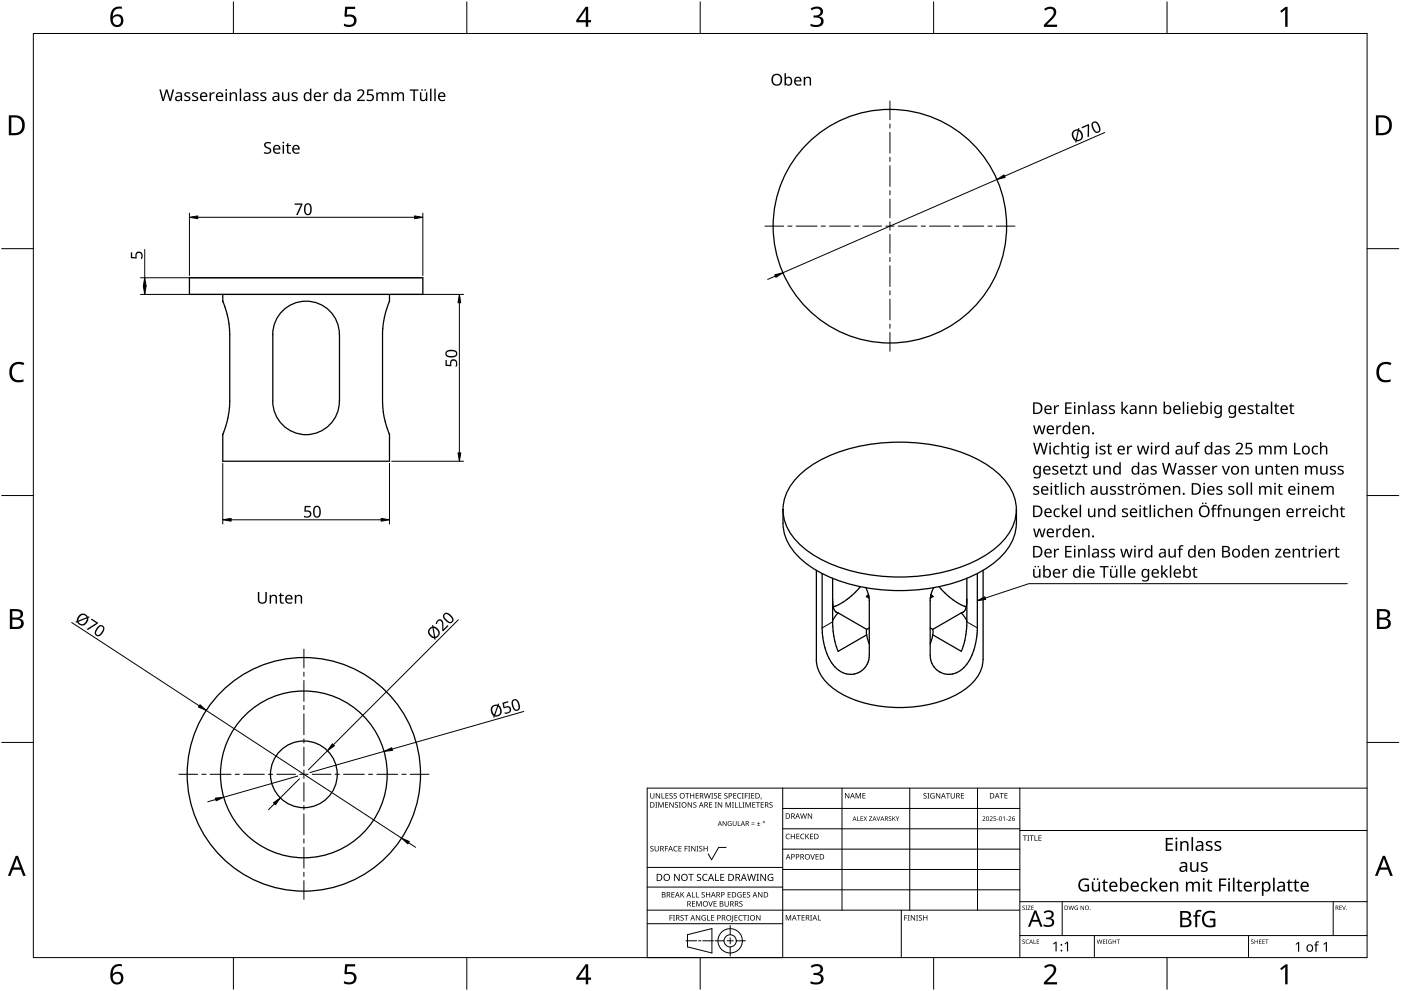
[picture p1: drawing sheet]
<svg xmlns="http://www.w3.org/2000/svg" width="420mm" height="297mm" viewBox="0 0 420 297" stroke-linecap="round" stroke-linejoin="round" font-family="sans-serif">
<g fill="none" stroke="#000" stroke-width=".38">
<path d="M56.8 83.2h70v5h-70zM66.8 90.2l.1 .4a26.6 26.6 0 0 1 2 9.6v20a26.7 26.7 0 0 1-2.1 10M66.8 88.2v2.1M116.8 90.3a26.8 26.8 0 0 0-2.1 9.9v20a26.8 26.8 0 0 0 2.1 10M116.8 88.2v2.1M116.8 90.2v.1M101.8 100.3a10 10 0 0 0-10-10 10 10 0 0 0-10 9.9v20.1a10 10 0 0 0 10 10 10 10 0 0 0 10-10M101.8 100.2v20M66.8 130.1v8.1h50v-8.1M66.8 130.2h.1M234.8 152.7a17.1 17.1 0 0 0 1.6 10.2 27.5 27.5 0 0 0 15.8 11.4 56.1 56.1 0 0 0 41.4-2.7 20.6 20.6 0 0 0 10.8-11.6l.4-3.2M239.6 142.5a41 41 0 0 1 24.8-9.7 52.4 52.4 0 0 1 31.1 6.2 18.2 18.2 0 0 1 9.2 12.2 14.3 14.3 0 0 1-6 13 44.7 44.7 0 0 1-26.2 8.7 50.8 50.8 0 0 1-28.3-6.4 18.3 18.3 0 0 1-9.3-12.2 13.9 13.9 0 0 1 4.7-11.8z"/>
<path d="M304.8 152.7v4.1M244.8 171v26.6M246.6 171.9v17.7a15.6 15.6 0 0 0 4.9 11.3 5.6 5.6 0 0 0 6.1 .7 5.6 5.6 0 0 0 3.1-5.2v-16.4l-.2-1.8M249.7 179.5l.2 2.4M249.7 173.3l.2 15.9a21.3 21.3 0 0 0 1.5 6l8.5-4.9M258 175.8l-1.7 1.9-2 1.8a14 14 0 0 1-4.4 2.4M259.6 176.1l.8 2.1M259.8 178.8l.8 .5M260.4 178.2l-.6 .6M260.5 178.6l-.7 .2M279 179.3h.1M279.1 178.6l.7 .2"/>
<path d="M279.2 178.2l.6 .6M279.8 178.8l-.8 .5M280 176.1l-.7 1.7-.3 1.5M281.6 175.8l1.8 2 2.1 1.7 2.3 1.6 1.9 .8M290 173.3l-.1 14.9-.6 4.1-1 2.9-8.6-4.9M290 179.5l-.2 2.4M293.1 171.9l-.1 18.7a14.5 14.5 0 0 1-5.2 10.5 5.6 5.6 0 0 1-8.8-4.7v-17.1M294.8 171v26.6a11.6 11.6 0 0 1-5.9 9.3 38.2 38.2 0 0 1-29.8 3.8 22.3 22.3 0 0 1-12.7-8 9.2 9.2 0 0 1-1.6-5.1M249.9 181.9l.2 .6a1.68 1.68 0 0 0 1.3 1.2l8.5 5M251.3 183.7l-1.6 2.3M259.9 188.7v1.6M259.9 190.3l.8 2.6"/>
<path d="M260.7 188.2l-.8 .5M279 188.2l.7 .5M279.7 188.7v1.6M279.7 190.3l-.8 2.6M288.3 183.7l1.6 2.3M288.3 183.7l-8.6 5M289.8 181.9l-.5 1.2-1 .6"/>
<circle cx="266.9" cy="67.8" r="35"/>
<circle cx="91.1" cy="232.1" r="10"/>
<circle cx="91.1" cy="232.1" r="25"/>
<circle cx="91.1" cy="232.1" r="35"/>
</g>
<path d="M249.7 186.4l-3.1 1.8M290 186.4l3.1 1.8" fill="none" stroke="#000" stroke-width=".3"/>
<path d="M10 10h400v277h-400z" fill="none" stroke="#000" stroke-width=".3"/>
<g fill="none" stroke="#000" stroke-width=".3">
<path d="M70 .5v9.5M140 .5v9.5M210 .5v9.5M280 .5v9.5M350 .5v9.5M.5 74.5h9.5M419.5 74.5h-9.5M.5 148.5h9.5M410 148.5h9.5M10 222.5h-9.5M410 222.5h9.5M70 287v9.5"/>
<path d="M140 287v9.5M210 287v9.5M280 287v9.5M350 287v9.5"/>
</g>
<g fill="#000">
<path d="M103.5 2h3v.7h-2.4l-.1 1.7a2.01 2.01 0 0 1 3 1.7 2.01 2.01 0 0 1-2.8 2l-1.1-.3v-.7a1.93 1.93 0 0 0 3-.6 1.37 1.37 0 0 0-.5-1.4 1.37 1.37 0 0 0-1.4-.1l-.5 .1-.4-.3zM243.1 2.6a2.32 2.32 0 0 1 3.7 .5 1.46 1.46 0 0 1-1.2 1.8 1.59 1.59 0 0 1 1.4 1.8 1.59 1.59 0 0 1-1.8 1.4l-2.1-.3v-.7a2.12 2.12 0 0 0 3.1-.5 1.21 1.21 0 0 0-1.6-1.3h-.6v-.7a1.53 1.53 0 0 0 2.1-1.1 1.49 1.49 0 0 0-2.6-.4zM313.1 2.7a2.03 2.03 0 0 1 2.1-.8 2.03 2.03 0 0 1 1.6 1.7 3.9 3.9 0 0 1-1.6 2.5l-1.2 1.3h3v.7h-3.9v-.6l1.5-1.6a2.56 2.56 0 0 0 1.3-2.9 1.62 1.62 0 0 0-2.4 .2zM383.9 3.3l1.6-1.2h.6v5.9h-.7l.1-5.2-1.2 1zM3.5 109.3a3.3 3.3 0 0 1 3.8-.5l-.3 .7a2.26 2.26 0 0 0-2.6 0 2.26 2.26 0 0 0-.8 2.6 2.12 2.12 0 0 0 3.1 1.7l.4-.1v.7a2.98 2.98 0 0 1-3.4-.4 2.98 2.98 0 0 1-.8-3.3zM413.5 109.3a3.3 3.3 0 0 1 3.8-.5l-.3 .7a2.26 2.26 0 0 0-2.7 0 2.26 2.26 0 0 0-.7 2.6 2.12 2.12 0 0 0 3.1 1.7l.4-.1v.7a2.98 2.98 0 0 1-3.4-.4 2.98 2.98 0 0 1-.8-3.3zM103.5 289h3v.7h-2.4l-.1 1.7a2.01 2.01 0 0 1 3 1.7 2.01 2.01 0 0 1-2.8 2l-1.1-.4v-.6a1.93 1.93 0 0 0 3-.7 1.37 1.37 0 0 0-.5-1.3 1.37 1.37 0 0 0-1.4-.1l-.5 .1-.4-.3zM243.1 289.6a2.32 2.32 0 0 1 3.7 .5 1.46 1.46 0 0 1-1.2 1.8 1.59 1.59 0 0 1 1.4 1.8 1.59 1.59 0 0 1-1.8 1.4l-2.1-.3v-.7a2.12 2.12 0 0 0 3.1-.5 1.21 1.21 0 0 0-1.6-1.4h-.6v-.6a1.53 1.53 0 0 0 2.1-1.1 1.49 1.49 0 0 0-2.6-.4zM313.1 289.7a2.03 2.03 0 0 1 2.1-.8 2.03 2.03 0 0 1 1.6 1.7 3.9 3.9 0 0 1-1.6 2.5l-1.2 1.3h3v.7h-3.9v-.7l1.5-1.5a2.56 2.56 0 0 0 1.3-2.9 1.62 1.62 0 0 0-2.4 .2zM383.9 290.3l1.6-1.2h.6v5.9h-.7l.1-5.2-1.2 1z"/>
<path d="M33.9 2.6a2.88 2.88 0 0 1 2.6-.6v.7a2.02 2.02 0 0 0-2.6 2.3 1.83 1.83 0 0 1 2.5-.3 1.83 1.83 0 0 1 .3 2.6 2.07 2.07 0 0 1-2.5 .6 2.07 2.07 0 0 1-1.1-2.4 4 4 0 0 1 .8-2.9zM33.8 6.2a1.3 1.3 0 0 0 2.6 0 1.3 1.3 0 0 0-2.6 0z"/>
<path d="M175.6 2h.8v4h.9v.7h-.9v1.3h-.7v-1.3h-2.9v-.6zM175.7 2.8l-2.2 3.2h2.2z"/>
<path d="M2.6 34.6h1.9a2.99 2.99 0 0 1 2.9 3 2.99 2.99 0 0 1-3.1 2.9h-1.7zM3.4 35.2v4.7h.8a2.35 2.35 0 0 0 2.4-2.1 2.35 2.35 0 0 0-1.9-2.6z"/>
<path d="M412.6 34.6h1.9a2.68 2.68 0 0 1 2.9 2.9 2.78 2.78 0 0 1-3.1 3h-1.7zM413.4 35.2v4.7h.8a2.35 2.35 0 0 0 2.4-2.1 2.35 2.35 0 0 0-2-2.6z"/>
<path d="M3 182.6h1.7a1.68 1.68 0 0 1 2.2 1.7 1.37 1.37 0 0 1-1.1 1.1 1.61 1.61 0 0 1 1.3 2 1.61 1.61 0 0 1-2 1.1h-2.1zM3.7 185.7v2.2h1.2a1.13 1.13 0 0 0 1.4-1.1 1.13 1.13 0 0 0-1.4-1.1zM3.7 183.2v1.9h1.1a1.02 1.02 0 0 0 1.3-1 1.02 1.02 0 0 0-1.4-.9z"/>
<path d="M412.9 182.6h1.7a1.68 1.68 0 0 1 2.3 1.7 1.37 1.37 0 0 1-1.1 1.1 1.61 1.61 0 0 1 1.3 2 1.61 1.61 0 0 1-2.1 1.1h-2.1zM413.7 185.7v2.2h1.2a1.13 1.13 0 0 0 1.4-1.1 1.13 1.13 0 0 0-1.5-1.1zM413.7 183.2v1.9h1.1a1.02 1.02 0 0 0 1.3-1 1.02 1.02 0 0 0-1.4-.9z"/>
<path d="M4.7 256.5h.7l2.3 6h-.8l-.7-1.8h-2.4l-.7 1.8h-.7zM5 257.3l-.9 2.7h1.9z"/>
<path d="M414.7 256.5h.7l2.3 6h-.8l-.7-1.8h-2.4l-.7 1.8h-.7zM415 257.3l-.9 2.7h1.9z"/>
<path d="M33.9 289.6a2.88 2.88 0 0 1 2.6-.6v.7a2.02 2.02 0 0 0-2.6 2.3 1.83 1.83 0 0 1 2.5-.3 1.83 1.83 0 0 1 .3 2.6 2.07 2.07 0 0 1-2.5 .6 2.07 2.07 0 0 1-1.1-2.4 4 4 0 0 1 .8-2.9zM33.8 293.2a1.3 1.3 0 0 0 2.6 0 1.3 1.3 0 0 0-2.6 0z"/>
<path d="M175.6 289h.8v4h.9v.7h-.9v1.3h-.7v-1.3h-2.9v-.6zM175.7 289.8l-2.2 3.2h2.2z"/>
</g>
<g fill="none" stroke="#000" stroke-width=".3">
<path d="M234.7 236.2v50.8h-40.6v-50.8h215.9M252.5 236.2v36.6M272.8 236.2v36.6M293.2 236.2v36.6M305.9 236.2v50.8M217.8 254h-2.3l-2.1 3.7-1-1.8M234.7 242.3h71.2M234.7 254.5h71.2M305.9 248.4h-71.2M410 248.9h-104.1M194.1 272.8h111.8M219 277.4v2.8"/>
<path d="M234.7 276.9h-40.6M234.7 265.9h-40.6M234.7 260h-40.6M270.3 272.8v14.2M305.9 260.6h-71.2M305.9 266.7h-71.2M305.9 270.3h104.1M318.6 270.3v10.1M399.8 270.3v10.1M205.7 282h3.2M206.2 280.2l7.3-1.9v7.3l-7.3-1.8zM209.5 282h.7"/>
<path d="M214 282h-3.2M214.4 282h2.8M218.1 282h1.8M219 281.1v1.8M219 283.8v2.8M223.6 282h-2.8M328.2 280.4v6.6M374.4 280.4v6.6M410 280.4h-104.1"/>
<circle cx="219" cy="282" r="3.7"/>
<circle cx="219" cy="282" r="1.83"/>
</g>
<g fill="#000">
<path d="M195 237.7h.2v1.1a.42 .42 0 0 0 .4 .4 .42 .42 0 0 0 .4-.4v-1.1h.2v1.1a.62 .62 0 0 1-.6 .6 .62 .62 0 0 1-.6-.6zM196.7 237.7h.2l.9 1.4v-1.4h.2v1.6h-.3l-.8-1.3v1.3h-.2zM198.4 237.7h.2v1.5h.7v.1h-.9zM199.6 237.7h.9v.2h-.7v.5h.6v.2h-.6v.6h.7v.1h-.9zM200.8 237.9l.6-.2 .3 .1v.2a.38 .38 0 0 0-.5-.2 .38 .38 0 0 0-.2 .5 .38 .38 0 0 0 .5 .2l.3 .3-.2 .4-.7 .1h-.2l.1-.2a.41 .41 0 0 0 .6 .1 .41 .41 0 0 0 .1-.5 .41 .41 0 0 0-.5-.2zM202.1 237.9l.5-.2 .4 .1-.1 .2a.38 .38 0 0 0-.5-.2 .38 .38 0 0 0-.2 .5 .38 .38 0 0 0 .5 .2l.3 .3-.1 .4-.7 .1h-.2l.1-.2a.41 .41 0 0 0 .5 .1 .41 .41 0 0 0 .2-.5 .41 .41 0 0 0-.6-.2zM205.5 237.7h1.2v.2h-.5v1.4h-.2v-1.4h-.5zM207 237.7h.2v.7h.8v-.7h.2v1.6h-.2v-.7h-.8v.7h-.2zM208.6 237.7h.9v.2h-.7v.5h.7v.2h-.7v.6h.7v.1h-.9zM211.1 237.7h.2l.4 1.4 .3-1.4h.2l.4 1.4 .4-1.4h.2l-.5 1.6h-.2l-.4-1.3-.3 1.3h-.3zM213.3 237.7h.6l-.2 .2v1.3l.2 .1h-.6l.2-.1v-1.3zM214.2 237.9l.5-.2 .4 .1-.1 .2a.38 .38 0 0 0-.5-.2 .38 .38 0 0 0-.2 .5 .38 .38 0 0 0 .5 .2l.3 .3-.1 .4-.7 .1h-.2l.1-.2a.41 .41 0 0 0 .5 .1 .41 .41 0 0 0 .2-.5 .41 .41 0 0 0-.6-.2z"/>
<path d="M215.4 237.7h.9v.2h-.7v.5h.7v.2h-.7v.6h.7v.1h-.9zM217.3 237.9l.5-.2 .4 .1-.1 .2a.38 .38 0 0 0-.5-.2 .38 .38 0 0 0-.2 .5 .38 .38 0 0 0 .5 .2l.3 .3-.2 .4-.6 .1h-.2l.1-.2a.41 .41 0 0 0 .5 .1 .41 .41 0 0 0 .2-.5 .41 .41 0 0 0-.6-.2zM219.9 237.7h.9v.2h-.7v.5h.7v.2h-.7v.6h.7v.1h-.9zM221.3 237.9l.6-.2 .4 .1-.1 .2a.66 .66 0 0 0-.9 .6 .66 .66 0 0 0 .9 .5 .77 .77 0 0 1-1.1-.1 .77 .77 0 0 1 .2-1.1zM222.5 237.7h.5l-.1 .2v1.3l.1 .1h-.5l.2-.1v-1.3zM223.4 237.7h.9v.2h-.7v.6h.6v.2h-.6v.6h-.2zM224.4 237.7h.6l-.2 .2v1.3l.2 .1h-.6l.2-.1v-1.3zM225.3 237.7h.9v.2h-.7v.5h.7v.2h-.7v.6h.7v.1h-.9zM228.2 239.1h.2l-.3 .5zM253.4 237.7h.3l.8 1.3v-1.3h.2v1.6h-.2l-.9-1.3v1.3h-.2zM256.6 237.7h.3l.5 1.3 .5-1.3h.3v1.6h-.2v-1.4l-.7 1.4-.5-1.4v1.4h-.2zM258.6 237.7h1v.2h-.7v.5h.6v.2h-.6v.5h.7v.2h-1z"/>
<path d="M277 237.9l.6-.2 .3 .1-.1 .2a.38 .38 0 0 0-.5-.2 .38 .38 0 0 0-.1 .5 .38 .38 0 0 0 .5 .2l.2 .3-.1 .4-.7 .1h-.2l.1-.2a.41 .41 0 0 0 .6 .1 .41 .41 0 0 0 .1-.5 .41 .41 0 0 0-.5-.2zM278.1 237.7h.6l-.2 .2v1.3l.2 .1h-.6l.2-.1v-1.3zM279.2 237.9l.7-.2 .4 .1-.1 .2a.67 .67 0 0 0-1 .5 .67 .67 0 0 0 .9 .6v-.4h-.4v-.2h.6v.8a.88 .88 0 0 1-1.2-.2 .88 .88 0 0 1 .1-1.2zM280.7 237.7h.2l.9 1.4v-1.4h.2v1.6h-.3l-.8-1.3v1.3h-.2zM283.7 237.7h1.2v.2h-.5v1.4h-.2v-1.4h-.5zM285.1 237.7h.2v1.1a.42 .42 0 0 0 .4 .4 .42 .42 0 0 0 .4-.4v-1.1h.2v1.1a.62 .62 0 0 1-.6 .6 .62 .62 0 0 1-.6-.6zM288.2 237.7h.9v.2h-.7v.5h.7v.2h-.7v.6h.7v.1h-.9zM299.8 237.7h1.2v.2h-.5v1.4h-.2v-1.4h-.5zM301.2 237.7h.9v.2h-.7v.5h.7v.2h-.7v.5h.7v.2h-.9zM195.1 253.7l.6-.2 .3 .1-.1 .2a.38 .38 0 0 0-.5-.1 .38 .38 0 0 0-.1 .5 .38 .38 0 0 0 .4 .2l.3 .2-.1 .5-.7 .1-.2-.1 .1-.1a.41 .41 0 0 0 .6 .1 .41 .41 0 0 0 .1-.6 .41 .41 0 0 0-.6-.2zM196.5 240.4h.6l-.2 .2v1.3l.2 .2h-.6l.2-.2v-1.3zM196.3 253.6h.2v1a.42 .42 0 0 0 .5 .4 .42 .42 0 0 0 .4-.4v-1h.2v1a.62 .62 0 0 1-.6 .6 .62 .62 0 0 1-.7-.6z"/>
<path d="M197.4 240.4h.3l.5 1.4 .5-1.4h.3v1.7h-.2l.1-1.5-.8 1.5-.5-1.5v1.5h-.2zM199.4 253.6h.9v.1h-.7v.6h.7v.2h-.7v.7h-.2zM199.5 240.4h.9v.2h-.7v.5h.6v.2h-.6v.6h.7v.2h-.9zM200.7 240.4h.3l.8 1.4v-1.4h.2v1.7h-.2l-.9-1.4v1.4h-.2zM202.2 253.8l.4-.3 .6 .1-.1 .2-.4-.1a.66 .66 0 0 0-.5 .9 .66 .66 0 0 0 .9 .4 .77 .77 0 0 1-1.1-.1 .77 .77 0 0 1 .2-1.1zM202.5 240.6l.5-.2 .3 .1v.2a.38 .38 0 0 0-.5-.2 .38 .38 0 0 0-.2 .5 .38 .38 0 0 0 .5 .2 .51 .51 0 0 1 .1 .9 .51 .51 0 0 1-.8-.3l.1 .1a.41 .41 0 0 0 .5 0 .41 .41 0 0 0 .1-.5 .41 .41 0 0 0-.5-.2zM203.6 240.4h.6l-.2 .2v1.3l.2 .2h-.6l.2-.2v-1.3zM203.5 253.6h.9v.1h-.7v.6h.6v.1h-.6v.6h.7v.2h-.9zM205.3 253.6h.9v.1h-.7v.6h.7v.2h-.7v.7h-.2zM206.4 253.6h.6l-.2 .1v1.3l.2 .2h-.6l.2-.2v-1.3zM206.2 240.4h.3l.8 1.4v-1.4h.2v1.7h-.2l-.9-1.4v1.4h-.2zM207.3 253.6h.2l.9 1.3v-1.3h.2v1.6h-.3l-.9-1.4 .1 1.4h-.2z"/>
<path d="M208 240.6l.5-.2 .4 .1-.1 .2a.38 .38 0 0 0-.5-.2 .38 .38 0 0 0-.2 .5 .38 .38 0 0 0 .5 .2 .51 .51 0 0 1 .1 .9 .51 .51 0 0 1-.8-.3l.1 .1a.41 .41 0 0 0 .5 0 .41 .41 0 0 0 .1-.5 .41 .41 0 0 0-.5-.2zM208.9 253.6h.6l-.2 .1v1.3l.2 .2h-.6l.2-.2v-1.3zM209.8 253.7l.5-.2 .3 .1v.2a.38 .38 0 0 0-.5-.1 .38 .38 0 0 0-.2 .5 .38 .38 0 0 0 .5 .2l.3 .2-.2 .5-.7 .1-.1-.1 .1-.1a.41 .41 0 0 0 .5 .1 .41 .41 0 0 0 .1-.6 .41 .41 0 0 0-.5-.2zM211 253.6h.2v.7h.8v-.7h.2v1.6h-.2v-.8h-.8v.8h-.2zM212.7 240.4h.9v.2h-.7v.5h.6v.2h-.6v.6h.7v.2h-.9zM214.4 240.4h.6l-.2 .2v1.3l.2 .2h-.6l.2-.2v-1.3zM215.3 240.4h.2l.9 1.4v-1.4h.2v1.7h-.3l-.8-1.4v1.4h-.2zM216.7 246.1h.2l.8 1.2v-1.2h.2v1.5h-.2l-.8-1.2v1.2h-.2zM217.6 240.4h.3l.5 1.4 .5-1.4h.3v1.7h-.2v-1.5l-.7 1.5-.5-1.5v1.5h-.2zM218.4 246.3l1-.1-.2 .1a.6 .6 0 0 0-.8 .5 .6 .6 0 0 0 .8 .6v-.4l-.3-.2h.5v.7a.8 .8 0 0 1-1-.2 .8 .8 0 0 1 0-1zM219.5 240.4h.6l-.2 .2v1.3l.2 .2h-.6l.2-.2v-1.3zM220.4 240.4h.2v1.5h.7v.2h-.9z"/>
<path d="M219.8 246.1h.1v.9a.38 .38 0 0 0 .4 .4 .38 .38 0 0 0 .4-.4v-.9h.2v.9a.56 .56 0 0 1-.6 .6 .56 .56 0 0 1-.5-.6zM221.3 246.1h.1v1.3h.7v.2h-.8zM221.6 240.4h.2v1.5h.7v.2h-.9zM222.7 240.4h.6l-.2 .2v1.3l.2 .2h-.6l.2-.2v-1.3zM223.6 240.4h.3l.5 1.4 .5-1.4h.3v1.7h-.2v-1.5l-.7 1.5-.6-1.5 .1 1.5h-.2zM225.4 247l.9 .1zM225.4 246.6l.9 .1zM225.6 240.4h.9v.2h-.7v.5h.7v.2h-.7v.6h.7v.2h-.9zM227 247.4l1 .2zM226.7 240.4h1.2v.2h-.5v1.5h-.2v-1.5h-.5zM227.4 246.3l.2 .5h.4l-.4 .1v.4l-.2-.4h-.4l.4-.1zM228.1 240.4h1v.2h-.7v.5h.6v.2h-.6v.6h.7v.2h-1z"/>
<path d="M230.8 240.6l.6-.2 .3 .1-.1 .2a.38 .38 0 0 0-.5-.2 .38 .38 0 0 0-.1 .5 .38 .38 0 0 0 .5 .2 .51 .51 0 0 1 0 .9 .51 .51 0 0 1-.8-.3l.1 .1a.41 .41 0 0 0 .6 0 .41 .41 0 0 0 .1-.5 .41 .41 0 0 0-.5-.2zM235.8 250.1l.5-.2 .6 .1-.1 .2-.4-.1a.66 .66 0 0 0-.5 .8 .66 .66 0 0 0 .9 .4 .77 .77 0 0 1-1.1-.1 .77 .77 0 0 1 .1-1.1zM237.2 249.9h.2v.7h.8v-.7h.2v1.6h-.2v-.7h-.8v.7h-.2zM238.8 249.9h.9v.2h-.7v.5h.7v.2h-.7v.5h.7v.2h-.9zM240.2 250.1l.6-.2 .4 .1v.2a.66 .66 0 0 0-1 .5 .66 .66 0 0 0 1 .6 .77 .77 0 0 1-1.1-.1 .77 .77 0 0 1 .1-1.1zM240 243.8h.2l.3 1.4 .4-1.4h.2l.4 1.4 .3-1.4h.2l-.4 1.6h-.2l-.4-1.4-.4 1.4h-.2zM241.5 249.9h.2v.8l.7-.8h.3l-.7 .7 .7 .9h-.2l-.6-.7-.2 .7h-.2zM243 256h.2l.5 1.4 .5-1.4h.2l-.6 1.6h-.2zM242.3 243.8h.2l.9 1.3v-1.3h.1v1.6h-.2l-.9-1.3 .1 1.3h-.2zM242.9 249.9h.9v.2h-.7v.5h.7v.2h-.7v.5h.7v.2h-.9zM244.6 256h.9v.2h-.7v.5h.7v.2h-.7v.5h.7v.2h-.9zM257.1 244.7h.1v1.2l.6 .2h-.7z"/>
<path d="M258.1 244.7h.7l-.6 .1v.5h.6l-.6 .1v.5l.6 .2h-.7zM259 244.7l.5 .5 .5-.5-.4 .6 .4 .8-.5-.6-.6 .6 .5-.8zM260.6 244.7h.9l-.7 1.2 .8 .2h-1l.7-1.3zM262.9 244.7h.1l.4 1.2 .4-1.2h.2l-.5 1.4h-.2zM266.6 244.8l.4-.1 .3 .2a.33 .33 0 0 0-.5-.1 .33 .33 0 0 0-.1 .5 .33 .33 0 0 0 .5 .1 .43 .43 0 0 1 0 .7 .43 .43 0 0 1-.7-.3 .33 .33 0 0 0 .5 .2 .33 .33 0 0 0 0-.5l-.4-.3zM267.6 244.7h.2v.7l.8-.7-.5 .6 .5 .8-.7-.7-.1 .7h-.2zM268.6 244.7l.6 .7 .5-.7-.4 .8v.6h-.2v-.6zM294.6 244.8a.49 .49 0 0 1 .8 .1 .49 .49 0 0 1-.3 .7l-.3 .3 .7 .2h-.9l.4-.5a.37 .37 0 0 0 .4-.6 .37 .37 0 0 0-.7-.1zM296.8 244.8a.49 .49 0 0 1 .8 .1 .49 .49 0 0 1-.3 .7l-.3 .3 .7 .2h-.9l.4-.5a.37 .37 0 0 0 .3-.6 .37 .37 0 0 0-.6-.1zM298 244.7h.7l-.5 .1-.1 .4h.2a.44 .44 0 0 1 .4 .7 .44 .44 0 0 1-.8-.1 .39 .39 0 0 0 .6 .1 .39 .39 0 0 0 0-.6 .39 .39 0 0 0-.5 0zM299 245.5l.4 .1zM300.8 245l.5-.3v1.4h-.2v-1.2z"/>
<path d="M301.8 245.5l.4 .1zM302.4 244.8a.49 .49 0 0 1 .8 .1 .49 .49 0 0 1-.3 .7l-.3 .3 .7 .2h-.9l.3-.5a.37 .37 0 0 0 .4-.6 .37 .37 0 0 0-.6-.1zM306.8 250.4h1.2v.2h-.5v1.4h-.2v-1.4h-.5zM308.1 250.4h.6l-.2 .2v1.3l.2 .1h-.6l.2-.1v-1.3zM308.8 250.4h1.2v.2h-.5v1.4h-.2v-1.4h-.5zM310.2 250.4h.3v1.4h.7v.2h-1zM311.4 250.4h.9v.2h-.7v.5h.7v.2h-.7v.5h.7v.2h-.9zM349.6 251.2h2.2v.4h-1.7v1.2h1.6v.4h-1.6v1.4h1.7v.4h-2.2zM352.6 252.1h.4v2.9h-.4zM354 252.1h.4v.4a1.11 1.11 0 0 1 1.2-.4 1.11 1.11 0 0 1 .8 1v1.9h-.4v-1.8a.78 .78 0 0 0-1-.7 .78 .78 0 0 0-.6 1v1.5h-.4zM356.9 258.4h.5v1.9a.78 .78 0 0 0 1 .7 .78 .78 0 0 0 .5-1.1v-1.5h.5v2.9h-.4l-.1-.4a1.12 1.12 0 0 1-1.2 .4 1.12 1.12 0 0 1-.8-1zM357.3 250.9h.5v4.1h-.5z"/>
<path d="M361.8 252.4l.7-.3 1.1 .2-.1 .3-.7-.1a.47 .47 0 0 0-.7 .2 .47 .47 0 0 0 .5 .6l.9 .4 .2 .5a1.33 1.33 0 0 1-2.1 .7v-.4l.7 .2a.56 .56 0 0 0 .9-.3 .56 .56 0 0 0-.7-.7l-.2-.1a.78 .78 0 0 1-.5-1.2zM364.4 252.4l.7-.3 1.1 .2-.1 .3-.6-.1a.47 .47 0 0 0-.8 .2 .47 .47 0 0 0 .5 .6 .97 .97 0 0 1 1.1 1.1 .97 .97 0 0 1-1.4 .7l-.7-.2v-.4l.7 .2a.56 .56 0 0 0 .9-.3 .56 .56 0 0 0-.7-.7l-.2-.1a.78 .78 0 0 1-.5-1.2zM200.8 274.3h.9v.2h-.7v.5h.7v.2h-.7v.7h-.2zM201.4 267.4h.9v.2h-.7v.5h.6v.1h-.6v.6h.7v.2h-.9zM201.8 274.3h.6l-.2 .2v1.3l.2 .1h-.6l.2-.1v-1.3zM202.2 261.9h.3l1.1 1.8v-1.8h.2v2.1h-.3l-1.1-1.7v1.7h-.2zM204.1 274.4l.6-.1 .3 .1v.1a.38 .38 0 0 0-.5-.1 .38 .38 0 0 0-.2 .5 .38 .38 0 0 0 .5 .2l.3 .3-.2 .4-.7 .1h-.2l.2-.2a.41 .41 0 0 0 .5 .1 .41 .41 0 0 0 .1-.6 .41 .41 0 0 0-.5-.1zM204.1 267.4h.2v.8l.7-.8h.2l-.6 .7 .7 .9h-.3l-.6-.8-.1 .8h-.2zM205.2 274.3h1.2v.2h-.5v1.4h-.2v-1.4h-.5zM206.4 261.9h1.6v.3h-.6v1.8h-.3v-1.8h-.7zM207.5 267.4h.2v1.4h.7v.2h-.9zM207.5 270.1h.9v.2h-.7v.5h.7v.2h-.7v.6h.7v.1h-.9z"/>
<path d="M208.7 267.4h.2v1.4h.7v.2h-.9zM208.8 270.1h.3l.5 1.3 .5-1.3h.3v1.6h-.2v-1.4l-.7 1.4-.5-1.4v1.4h-.2zM208.7 274.3h.2l.9 1.3v-1.3h.2v1.6h-.3l-.8-1.3v1.3h-.2zM209.1 262.1l.4-.2 .8 .1-.3 .2a.44 .44 0 0 0-.7 .2 .44 .44 0 0 0 .5 .5l.5 .5-.3 .6a.71 .71 0 0 1-1-.3l.3 .1a.47 .47 0 0 0 .7-.3 .47 .47 0 0 0-.6-.5l-.4-.3zM210.6 274.5l.7-.2 .4 .1-.1 .1a.67 .67 0 0 0-1 .5 .67 .67 0 0 0 .9 .7v-.5h-.4v-.1h.6v.8a.88 .88 0 0 1-1.2-.2 .88 .88 0 0 1 .1-1.2zM210.5 267.5l.5-.1 .4 .1-.1 .1a.38 .38 0 0 0-.5-.1 .38 .38 0 0 0-.2 .5 .38 .38 0 0 0 .5 .2l.3 .3-.1 .4-.7 .1-.2-.1 .1-.1a.41 .41 0 0 0 .5 .1 .41 .41 0 0 0 .2-.6 .41 .41 0 0 0-.6-.1zM210.9 262.2l.7-.3 .6 .1-.1 .3a.85 .85 0 0 0-1.2 .7 .85 .85 0 0 0 1.2 .8v.2a1.1 1.1 0 0 1-1.4-.4 1.1 1.1 0 0 1 .2-1.4zM212.1 274.3h.2v1.4h.7v.2h-.9zM212.4 270.1h.2l.5 1.4 .5-1.4h.2l-.6 1.6h-.2zM211.7 267.4h.2v.7h.9v-.7h.2v1.6h-.2v-.8h-.9v.8h-.2zM213.3 274.3h.9v.2h-.7v.5h.6v.2h-.6v.5h.7v.2h-.9zM214.5 261.9h.2v1.9h1v.2h-1.2z"/>
<path d="M214 270.1h.9v.2h-.7v.5h.7v.2h-.7v.6h.7v.1h-.9zM216 261.9h1.2v.3h-.9v.6h.8v.3h-.8v.7h.9v.2h-1.2zM217.3 270.1h.2v1.1a.42 .42 0 0 0 .4 .4 .42 .42 0 0 0 .4-.4v-1.1h.3v1.1a.62 .62 0 0 1-.7 .6 .62 .62 0 0 1-.6-.6zM218.2 267.4h.9v.2h-.7v.5h.7v.1h-.7v.6h.7v.2h-.9zM219.6 274.3h.3l-.1 1.7-.5 .3v-.2l.3-.1zM220.3 274.3h.9v.2h-.7v.5h.6v.2h-.6v.5h.7v.2h-.9zM221.3 267.6l.7-.2 .4 .1-.1 .1a.67 .67 0 0 0-1 .5 .67 .67 0 0 0 .9 .7v-.5h-.3v-.2h.5v.8a.88 .88 0 0 1-1.2-.1 .88 .88 0 0 1 .1-1.2zM221.7 274.5l.4-.2 .6 .1-.1 .1h-.4a.66 .66 0 0 0-.5 .8 .66 .66 0 0 0 .9 .4 .77 .77 0 0 1-1.1-.1 .77 .77 0 0 1 .2-1.1zM221.8 270.3l.6-.2 .3 .1-.1 .2a.38 .38 0 0 0-.5-.2 .38 .38 0 0 0-.2 .5 .38 .38 0 0 0 .5 .2 .51 .51 0 0 1 .1 .8 .51 .51 0 0 1-.8-.2h.1a.41 .41 0 0 0 .5 .1 .41 .41 0 0 0 .2-.5 .41 .41 0 0 0-.6-.2zM222.8 274.3h1.2v.2h-.5v1.4h-.2v-1.4h-.5zM222.8 267.4h.9v.2h-.7v.5h.7v.1h-.7v.6h.7v.2h-.9zM224.1 274.3h.6l-.2 .2v1.3l.2 .1h-.6l.2-.1v-1.3z"/>
<path d="M224.1 267.5l.5-.1 .3 .1v.1a.38 .38 0 0 0-.5-.1 .38 .38 0 0 0-.2 .5 .38 .38 0 0 0 .5 .2l.3 .3-.2 .4-.7 .1-.1-.1 .1-.1a.41 .41 0 0 0 .5 .1 .41 .41 0 0 0 .1-.6 .41 .41 0 0 0-.5-.1zM224 261.9h.3l.4 1.8 .5-1.8h.3l.5 1.8 .4-1.8h.3l-.5 2.1h-.3l-.5-1.8-.5 1.8h-.3zM226.9 261.9h.7l-.2 .3v1.6l.2 .2h-.7l.2-.2v-1.6zM226.8 274.3h.2l.9 1.3v-1.3h.2v1.6h-.3l-.9-1.3 .1 1.3h-.2zM227.3 267.4h.3l.8 1.3v-1.3h.2v1.6h-.2l-.9-1.3v1.3h-.2zM228 261.9h.3l1.2 1.8v-1.8h.2v2.1h-.3l-1.1-1.7v1.7h-.3zM230.5 262.2l.9-.3 .5 .1-.1 .3a.87 .87 0 0 0-1.4 .6 .87 .87 0 0 0 1.3 .9v-.6h-.5v-.3h.7v1.1a1.15 1.15 0 0 1-1.5-.3 1.15 1.15 0 0 1 .1-1.5zM235.6 274.3h.3l.5 1.3 .6-1.3h.3v1.6h-.2v-1.4l-.7 1.4-.6-1.4v1.4h-.2zM238.9 274.3h1.3v.2h-.5v1.4h-.2v-1.4h-.6zM240.4 274.3h.9v.2h-.7v.5h.7v.1h-.7v.6h.7v.2h-.9zM242.9 274.3h.6l-.2 .1v1.3l.2 .2h-.6l.2-.2v-1.3zM245.3 274.3h.2v1.4h.7v.2h-.9z"/>
<path d="M271.2 274.3h.9v.2h-.7v.5h.7v.2h-.7v.7h-.2zM272.2 274.3h.6l-.2 .2v1.3l.2 .1h-.6l.2-.1v-1.3zM273.1 274.3h.3l.8 1.3v-1.3h.2v1.6h-.2l-.9-1.3v1.3h-.2zM274.7 274.3h.6l-.2 .2v1.3l.2 .1h-.6l.2-.1v-1.3zM275.6 274.4l.6-.1 .3 .1v.1a.38 .38 0 0 0-.5-.1 .38 .38 0 0 0-.2 .5 .38 .38 0 0 0 .5 .2 .53 .53 0 0 1 .1 .8 .53 .53 0 0 1-.8 0v-.2a.41 .41 0 0 0 .6 .1 .41 .41 0 0 0 .1-.6 .41 .41 0 0 0-.5-.1zM276.9 274.3h.2v.7h.8v-.7h.2v1.6h-.2v-.7h-.8v.7h-.2zM306.7 271.6l.4-.2 .2 .2a.32 .32 0 0 0-.4 0 .32 .32 0 0 0-.1 .4 .32 .32 0 0 0 .4 .1 .41 .41 0 0 1 0 .7 .41 .41 0 0 1-.6-.2 .31 .31 0 0 0 .4 .1 .31 .31 0 0 0 .1-.5l-.5-.2zM307.6 271.5h.4l-.1 1.1 .1 .2h-.4l.1-.2zM308.2 271.5h.8l-.6 1.1 .7 .2h-.9l.6-1.2zM309.3 271.5h.7l-.5 .1v.4h.5l-.5 .1v.5l.5 .2h-.7zM313 273.4a1.74 1.74 0 0 1 1.7-.6 1.74 1.74 0 0 1 1.3 1.3 1.18 1.18 0 0 1-1 1.1 1.3 1.3 0 0 1 1.2 1.5 1.3 1.3 0 0 1-1.5 1.1l-1.7-.2v-.6a1.73 1.73 0 0 0 2.5-.4 .99 .99 0 0 0-1.3-1.1h-.5v-.5a1.13 1.13 0 0 0 1.2-.1 1.13 1.13 0 0 0 .4-1.1 1.42 1.42 0 0 0-2 0zM320.4 271.5h.2l.3 1.1 .3-1.1h.1l.4 1.1 .2-1.1h.2l-.4 1.3h-.1l-.3-1.2-.3 1.2h-.2z"/>
<path d="M322.4 271.6l.9-.1-.3 .1a.53 .53 0 0 0-.6 .6 .53 .53 0 0 0 .7 .4v-.4l-.2-.1h.4v.6a.71 .71 0 0 1-.9-.1 .71 .71 0 0 1 0-1zM324.1 271.5l.9 1v-1h.1v1.3l-.9-1.1-.1 1.1zM323.9 263.8a2.49 2.49 0 0 1 2.7-.3l-.2 .4a1.6 1.6 0 0 0-2.5 1.2 1.6 1.6 0 0 0 2.2 1.6v-1.1h-.8v-.4h1.3v1.9a2.12 2.12 0 0 1-3.1-1.2l-.1-.2a2.22 2.22 0 0 1 .5-1.9zM327.4 264.3h.5v1.9a.78 .78 0 0 0 1 .7 .78 .78 0 0 0 .5-1.1v-1.5h.5v2.9h-.4v-.4a1.12 1.12 0 0 1-1.3 .4 1.12 1.12 0 0 1-.8-1zM331.1 263.6h.3v.7h.8v.4h-.8v1.9l.2 .2h.6l-.1 .4a.85 .85 0 0 1-1.2-.8v-1.7h-.4v-.3l.4-.2zM342.5 264.6l.7-.3 1.1 .1-.2 .4-.2-.1a1.06 1.06 0 0 0-1.3 1.2 1.06 1.06 0 0 0 1.6 .8v.4l-.7 .2a1.56 1.56 0 0 1-1.3-1 1.56 1.56 0 0 1 .3-1.7zM344.9 263.1h.5v2.6l1.3-1.4h.5l-1.2 1.2 1.3 1.7h-.6l-1-1.4-.3 .3v1.1h-.5zM350.9 264.3h.4v.4a1.11 1.11 0 0 1 1.3-.4 1.11 1.11 0 0 1 .7 1v1.9h-.4v-1.9a.78 .78 0 0 0-1-.6 .78 .78 0 0 0-.5 1v1.5h-.5zM355.7 264.3h.3l.1 .4a1.1 1.1 0 0 1 1.8 0 1.04 1.04 0 0 1 1.2-.4 1.04 1.04 0 0 1 .7 1v1.9h-.4v-1.9a.71 .71 0 0 0-.9-.7 .71 .71 0 0 0-.5 1v1.6h-.5v-1.9a.73 .73 0 0 0-.9-.6 .73 .73 0 0 0-.5 1v1.5h-.4zM358.7 273l.7-.3h.6l.3 .1-.1 .5a.77 .77 0 0 0-1 0 .77 .77 0 0 0-.2 1h1v.4h-1v3.2h-.6v-3.2h-.6v-.2l.6-.3zM360.8 264.3h.4v2.9h-.4zM360.3 258.7l.7-.3 1.2 .1-.2 .4-.6-.1a.47 .47 0 0 0-.8 .2 .47 .47 0 0 0 .5 .6l.9 .4 .2 .5a1.33 1.33 0 0 1-2.1 .7v-.4l.7 .2a.56 .56 0 0 0 .9-.4 .56 .56 0 0 0-.7-.6l-.2-.1a.78 .78 0 0 1-.5-1.2z"/>
<path d="M361.1 273.7a3.1 3.1 0 0 1 3.3-.4l-.2 .5a2.01 2.01 0 0 0-3.1 1.5 2.01 2.01 0 0 0 2.8 2v-1.4h-1.1v-.5h1.7v2.3l-.4 .1a2.6 2.6 0 0 1-3.3-.8 2.6 2.6 0 0 1 .3-3.3zM362.4 263.6h.3v.7h.8v.4h-.8v1.9l.2 .2h.6v.4a.85 .85 0 0 1-1.3-.8v-1.7h-.4v-.3l.4-.2zM365.6 263.3h2.2v.5h-1.7v1.3h1.6v.5h-1.6v1.6h-.5zM368.4 264.3h.4v2.9h-.4zM369.8 263.1h.4v4.1h-.4zM371.4 263.6h.3v.7h.8v.4h-.8v1.9l.2 .2h.6v.4a.85 .85 0 0 1-1.3-.8v-1.7h-.4v-.3l.4-.2zM376.2 264.3h.4l.1 .5 .5-.5h.7l-.1 .4h-.6l-.4 .5-.1 2h-.5zM381.8 263.1h.5v4.1h-.5zM386.5 263.6h.3v.7h.8v.4h-.8v1.9l.2 .2h.6l-.1 .4a.85 .85 0 0 1-1.2-.8v-1.7h-.4v-.3l.4-.2zM388.4 263.6h.3v.7h.9v.4h-.9l.1 1.9 .2 .2h.6l-.1 .4a.85 .85 0 0 1-1.2-.8v-1.7h-.5v-.3l.5-.2zM401.7 271.4h.7l-.6 .2v.4h.6l-.6 .1v.5l.6 .1h-.7zM402.5 271.4h.2l.4 1.2 .3-1.2h.2l-.5 1.3z"/>
<path d="M306.7 281.7l.4-.1 .2 .2a.32 .32 0 0 0-.4-.1 .32 .32 0 0 0-.1 .5 .32 .32 0 0 0 .4 .1 .41 .41 0 0 1 0 .6 .41 .41 0 0 1-.6-.2 .31 .31 0 0 0 .4 .2 .31 .31 0 0 0 .1-.5l-.5-.3zM307.8 281.8l.4-.2 .4 .1-.1 .1a.52 .52 0 0 0-.8 .5 .52 .52 0 0 0 .8 .4 .61 .61 0 0 1-.9 0 .61 .61 0 0 1 .2-.9zM310 281.6h.1v1.2l.6 .1h-.7zM310.9 281.6h.7l-.5 .2v.4h.5l-.5 .1v.5l.5 .1h-.7zM315.8 282.9l1.1-.7v3h-.4l.1-2.6-.6 .5zM319.2 282.9l1.1-.7v3h-.3v-2.6l-.6 .5zM328.9 281.6h.2l.3 1.1 .3-1.1h.1l.3 1.1 .3-1.1h.2l-.4 1.3h-.1l-.4-1.1-.3 1.1h-.1zM330.8 281.6h.7l-.6 .2v.4h.6l-.6 .1v.5l.6 .1h-.7zM331.7 281.6h.4l-.1 1.2 .1 .1h-.4l.1-.1zM332.5 281.8l.9-.1-.2 .1a.53 .53 0 0 0-.7 .5 .53 .53 0 0 0 .7 .5v-.4l-.2-.2h.4v.7a.71 .71 0 0 1-.9-.2 .71 .71 0 0 1 0-.9zM333.7 281.6h.2v.6h.6v-.6h.2v1.3h-.2v-.6h-.6v.6h-.2zM334.9 281.6h1l-.4 .2v1.1h-.2v-1.1z"/>
<path d="M375.2 281.7l.5-.1 .2 .2a.32 .32 0 0 0-.4-.1 .32 .32 0 0 0-.1 .5 .32 .32 0 0 0 .4 .1 .41 .41 0 0 1 0 .6 .41 .41 0 0 1-.6-.2 .31 .31 0 0 0 .4 .2 .31 .31 0 0 0 .1-.5l-.5-.3zM376.2 281.6h.2v.6h.7v-.6h.1v1.3h-.1v-.6h-.7v.6h-.2zM377.6 281.6h.7l-.6 .2v.4h.6l-.6 .1v.5l.6 .1h-.7zM378.6 281.6h.7l-.5 .2v.4h.5l-.5 .1v.5l.5 .1h-.7zM379.4 281.6h1l-.4 .2v1.1h-.2v-1.1zM388.5 283l1.1-.6v2.9h-.3v-2.6l-.6 .5zM394.7 282.3l.9-.1-.1 .3h-.5l-.1 .2-.1 .4h.6v.3h-.6v1.9h-.3v-1.9h-.4l.4-.3zM396.9 283l1.1-.6v2.9h-.4v-2.6l-.5 .5z"/>
<path d="M203.7 238.5a.81 .81 0 0 1 1.6 0 .81 .81 0 0 1-1.6 0zM204.2 238l-.1 .5a.6 .6 0 0 0 .6 .6 .6 .6 0 0 0 .6-.7 .6 .6 0 0 0-.8-.5z"/>
<path d="M209.9 237.7h.4a.47 .47 0 0 1 .6 .3 .47 .47 0 0 1-.3 .6l.5 .7h-.3l-.4-.6h-.3v.6h-.2zM210.1 237.9v.6h.2a.31 .31 0 0 0 .4-.3 .31 .31 0 0 0-.4-.3z"/>
<path d="M218.5 237.7h.7l.4 .4-.2 .5-.7 .1v.6h-.2zM218.7 237.9v.6a.39 .39 0 0 0 .7-.3 .39 .39 0 0 0-.7-.3z"/>
<path d="M226.6 237.7h.5a.81 .81 0 0 1 .8 .9 .81 .81 0 0 1-.9 .7h-.4zM226.8 237.9v1.3h.2a.58 .58 0 0 0 .7-.7l-.2-.5z"/>
<path d="M255.6 237.7h.1l.7 1.6h-.2l-.2-.5h-.7l-.2 .5h-.2zM255.6 237.9l-.2 .7h.5z"/>
<path d="M282.8 237.7h.2l.6 1.6h-.2l-.2-.5h-.6l-.2 .5h-.2zM282.9 237.9l-.2 .8h.5z"/>
<path d="M286.8 237.7h.4a.47 .47 0 0 1 .6 .3 .47 .47 0 0 1-.3 .6l.4 .7h-.2l-.4-.6h-.3v.6h-.2zM287 237.9v.6h.2a.31 .31 0 0 0 .4-.3 .31 .31 0 0 0-.4-.3z"/>
<path d="M296.9 237.7h.5a.81 .81 0 0 1 .8 .8 .81 .81 0 0 1-.9 .8h-.4zM297.1 237.9v1.2h.2a.64 .64 0 0 0 .7-.6 .64 .64 0 0 0-.7-.6z"/>
<path d="M298.9 237.7h.2l.7 1.6h-.3l-.1-.5h-.7l-.2 .5h-.2zM299 237.9l-.2 .7h.5z"/>
<path d="M195 240.4h.5a.81 .81 0 0 1 .8 .9 .81 .81 0 0 1-.8 .8h-.5zM195.2 240.6v1.3h.2a.58 .58 0 0 0 .7-.7l-.2-.5z"/>
<path d="M198 253.6h.5a.47 .47 0 0 1 .5 .3 .47 .47 0 0 1-.3 .6l.5 .7h-.3l-.4-.7h-.3v.7h-.2zM198.2 253.7v.6h.3a.31 .31 0 0 0 .3-.3 .31 .31 0 0 0-.4-.3z"/>
<path d="M201 253.6h.2l.6 1.6h-.2l-.2-.5h-.6l-.2 .5h-.2zM201.1 253.8l-.3 .7h.6z"/>
<path d="M204.3 241.3a.81 .81 0 0 1 1.6 0 .81 .81 0 0 1-1.6 0zM204.8 240.7a.62 .62 0 0 0-.1 1 .62 .62 0 0 0 .9-.2h.1a.58 .58 0 0 0-.2-.8 .58 .58 0 0 0-.7 0z"/>
<path d="M210.2 240.4h.2l.6 1.7h-.2l-.2-.5h-.6l-.2 .5h-.2zM210.3 240.7l-.2 .7h.5z"/>
<path d="M211.3 240.4h.4a.47 .47 0 0 1 .6 .4 .47 .47 0 0 1-.3 .5l.4 .8h-.2l-.4-.7h-.3v.7h-.2zM211.5 240.6v.6h.2a.31 .31 0 0 0 .4-.3 .31 .31 0 0 0-.4-.3z"/>
<path d="M215.8 246.1l.7 1.5-.3-.5h-.6l-.4 .5zM215.9 246.3l-.3 .6h.5z"/>
<path d="M222.7 246.1l.7 1.5-.3-.5h-.6l-.4 .5zM222.8 246.3l-.2 .6h.4z"/>
<path d="M223.6 246.1h.4a.42 .42 0 0 1 .5 .3 .42 .42 0 0 1-.2 .5l.4 .7h-.2l-.4-.6h-.3v.6h-.2zM223.8 246.3v.5h.2a.28 .28 0 0 0 .4-.3 .28 .28 0 0 0-.4-.2z"/>
<path d="M228.8 246.4a.31 .31 0 0 1 .6 0 .31 .31 0 0 1-.6 0zM228.9 246.4a.2 .2 0 0 0 .4 0 .2 .2 0 0 0-.4 0z"/>
<path d="M229.4 240.4h.5a.47 .47 0 0 1 .5 .4 .47 .47 0 0 1-.3 .5l.5 .8h-.3l-.4-.7h-.3v.7h-.2zM229.6 240.6v.6h.3a.31 .31 0 0 0 .3-.3 .31 .31 0 0 0-.4-.3z"/>
<path d="M236.3 256h.2l.6 1.6h-.2l-.2-.5h-.7l-.2 .5h-.2zM236.4 256.2l-.3 .7h.5z"/>
<path d="M235.6 243.8h.5a.73 .73 0 0 1 .8 .8 .75 .75 0 0 1-.8 .8h-.5zM235.8 244v1.2h.3a.58 .58 0 0 0 .6-.6l-.2-.5z"/>
<path d="M237.3 243.8h.4a.47 .47 0 0 1 .6 .3 .47 .47 0 0 1-.3 .6l.5 .7h-.3l-.4-.7h-.3v.7h-.2zM237.5 244v.6h.2a.31 .31 0 0 0 .4-.3 .31 .31 0 0 0-.4-.3z"/>
<path d="M237.3 256h.7l.3 .4-.1 .5-.7 .1v.6h-.2zM237.5 256.2v.6a.39 .39 0 0 0 .6-.3 .39 .39 0 0 0-.6-.3z"/>
<path d="M238.7 256h.7l.3 .4-.2 .5-.6 .1v.6h-.2zM238.9 256.2v.6a.39 .39 0 0 0 .6-.3 .39 .39 0 0 0-.6-.3z"/>
<path d="M239.1 243.8h.2l.6 1.6h-.2l-.2-.5h-.6l-.2 .5h-.2zM239.2 244l-.2 .7h.5z"/>
<path d="M240.1 256h.4a.47 .47 0 0 1 .6 .3 .47 .47 0 0 1-.3 .6l.4 .7h-.2l-.4-.6h-.3v.6h-.2zM240.3 256.2v.6h.2a.31 .31 0 0 0 .4-.3 .31 .31 0 0 0-.4-.3z"/>
<path d="M241.3 256.8a.81 .81 0 0 1 1.6 0 .81 .81 0 0 1-1.6 0zM241.8 256.3l-.2 .5a.6 .6 0 0 0 .7 .5 .6 .6 0 0 0 .5-.7 .6 .6 0 0 0-.7-.4z"/>
<path d="M244.2 249.9h.5a.81 .81 0 0 1 .8 .8 .81 .81 0 0 1-.9 .8h-.4zM244.4 250.1v1.3h.2a.57 .57 0 0 0 .7-.7l-.2-.5z"/>
<path d="M245.9 256h.5a.81 .81 0 0 1 .8 .8 .81 .81 0 0 1-.9 .8h-.4zM246.1 256.2v1.3h.2a.57 .57 0 0 0 .6-.7l-.2-.5z"/>
<path d="M256.2 244.7l.7 1.4-.4-.5h-.5l-.3 .5zM256.3 244.9l-.2 .6h.4z"/>
<path d="M262.2 244.7l.7 1.4-.4-.5h-.5l-.4 .5zM262.2 244.9l-.2 .6h.5z"/>
<path d="M264.5 244.7l.7 1.4-.3-.5h-.6l-.3 .5zM264.6 244.9l-.2 .6h.4z"/>
<path d="M265.4 244.7h.4a.39 .39 0 0 1 .5 .3 .39 .39 0 0 1-.3 .4l.4 .7-.6-.6h-.2v.6h-.2zM265.6 244.8v.5h.2a.26 .26 0 0 0 .3-.2 .26 .26 0 0 0-.3-.3z"/>
<path d="M295.9 244.8l.4-.1 .3 .3v.7l-.3 .4-.3-.1-.2-.3zM296 244.9l-.1 .3a.39 .39 0 0 0 0 .6 .39 .39 0 0 0 .5 0 .39 .39 0 0 0 .1-.6l-.2-.3z"/>
<path d="M299.8 244.8l.4-.1 .3 .3v.7l-.3 .4-.3-.1-.3-.3zM299.9 244.9l-.1 .3a.39 .39 0 0 0 0 .6 .39 .39 0 0 0 .5 0 .39 .39 0 0 0 0-.6l-.1-.3z"/>
<path d="M303.7 244.8l.6-.1-.5 .2-.1 .5a.46 .46 0 0 1 .7 .2 .46 .46 0 0 1-.5 .6 .46 .46 0 0 1-.4-.6zM303.7 245.6a.3 .3 0 0 0 .5 0 .3 .3 0 0 0-.5 0z"/>
<path d="M358.8 252.3a1.2 1.2 0 0 1 1.3-.3 1.2 1.2 0 0 1 .8 1v2h-.4l-.1-.4a.99 .99 0 0 1-1.3 .5 .99 .99 0 0 1-.5-1.3 .99 .99 0 0 1 1.3-.5h.5v-.2a.65 .65 0 0 0-.3-.6 .65 .65 0 0 0-.7 0l-.4 .2zM359.1 253.9a.68 .68 0 0 0 .7 .9 .68 .68 0 0 0 .6-.9v-.3z"/>
<path d="M198.5 267.4h.4a.42 .42 0 0 1 .6 .2 .42 .42 0 0 1-.2 .6 .44 .44 0 0 1 .3 .5 .44 .44 0 0 1-.5 .3h-.6zM198.7 268.2v.6h.3a.31 .31 0 0 0 .4-.3 .31 .31 0 0 0-.4-.3zM198.7 267.6v.5h.3a.28 .28 0 0 0 .3-.3 .28 .28 0 0 0-.3-.2z"/>
<path d="M196.9 261.9h.7a1.05 1.05 0 0 1 1 1.1 1.05 1.05 0 0 1-1.1 1h-.6zM197.2 262.2v1.6h.3a.83 .83 0 0 0 .8-.8 .83 .83 0 0 0-.7-.8z"/>
<path d="M200 267.4h.4a.47 .47 0 0 1 .6 .3 .47 .47 0 0 1-.3 .6l.4 .7h-.2l-.4-.7h-.3v.7h-.2zM200.2 267.6v.6h.2a.31 .31 0 0 0 .4-.3 .31 .31 0 0 0-.4-.3z"/>
<path d="M199.2 262.2a1.02 1.02 0 0 1 1.6 .1 1.02 1.02 0 0 1-.3 1.5 1.02 1.02 0 0 1-1.5-.5zM199.5 262.3a.83 .83 0 0 0-.2 1.2 .83 .83 0 0 0 1.1 .2l.2-.2a.81 .81 0 0 0-.1-1.1 .81 .81 0 0 0-1-.1z"/>
<path d="M202.7 274.3h.5a.47 .47 0 0 1 .6 .3 .47 .47 0 0 1-.3 .6l.4 .7h-.2l-.4-.7h-.4v.7h-.2zM202.9 274.5v.6h.3a.31 .31 0 0 0 .4-.3 .31 .31 0 0 0-.4-.3z"/>
<path d="M203 267.4h.2l.7 1.6h-.3l-.1-.5h-.7l-.2 .5h-.2zM203.1 267.6l-.2 .7h.5z"/>
<path d="M204.5 262.2a1.02 1.02 0 0 1 1.6 .1 1.02 1.02 0 0 1-.3 1.5 1.02 1.02 0 0 1-1.5-.5zM204.8 262.3a.83 .83 0 0 0-.2 1.2 .83 .83 0 0 0 1.1 .2l.2-.2a.81 .81 0 0 0 0-1.1 .81 .81 0 0 0-1.1-.1z"/>
<path d="M206.1 270.1h.5a.47 .47 0 0 1 .6 .3 .47 .47 0 0 1-.4 .6l.5 .7h-.2l-.4-.6h-.4v.6h-.2zM206.3 270.3v.6h.3a.31 .31 0 0 0 .4-.3 .31 .31 0 0 0-.4-.3z"/>
<path d="M206.5 267.4h.2l.6 1.6h-.2l-.2-.5h-.6l-.2 .5h-.2zM206.6 267.6l-.3 .7h.5z"/>
<path d="M207.7 274.3h.1l.7 1.6h-.2l-.2-.5h-.7l-.2 .5h-.2zM207.7 274.5l-.2 .7h.5z"/>
<path d="M210.7 270.9a.81 .81 0 0 1 1.6 0 .81 .81 0 0 1-1.6 0zM211 270.9a.6 .6 0 0 0 1.2 0 .6 .6 0 0 0-1.2 0z"/>
<path d="M213.1 261.9h.3l.8 2.1h-.3l-.2-.6h-.9l-.2 .6h-.3zM213.2 262.2l-.3 1h.7z"/>
<path d="M213.8 267.4h.2l.6 1.6h-.2l-.2-.5h-.6l-.2 .5h-.2zM213.9 267.6l-.2 .7h.5z"/>
<path d="M214.9 267.4h.4a.47 .47 0 0 1 .6 .3 .47 .47 0 0 1-.3 .6l.4 .7h-.2l-.4-.7h-.3v.7h-.2zM215.1 267.6v.6h.2a.31 .31 0 0 0 .4-.3 .31 .31 0 0 0-.4-.3z"/>
<path d="M215.8 270.1h.5a.42 .42 0 0 1 .6 .2 .42 .42 0 0 1-.3 .6 .44 .44 0 0 1 .4 .5 .44 .44 0 0 1-.6 .3h-.6zM216 271v.6h.4a.31 .31 0 0 0 .4-.3 .31 .31 0 0 0-.4-.3zM216 270.3v.5h.3a.28 .28 0 0 0 .4-.3 .28 .28 0 0 0-.4-.2z"/>
<path d="M215.1 274.3h.7l.3 .4-.1 .5-.7 .1v.6h-.2zM215.3 274.5v.6a.39 .39 0 0 0 .6-.3 .39 .39 0 0 0-.6-.3z"/>
<path d="M216.5 274.3h.4a.47 .47 0 0 1 .6 .3 .47 .47 0 0 1-.3 .6l.4 .7h-.2l-.4-.7h-.3v.7h-.2zM216.7 274.5v.6h.2a.31 .31 0 0 0 .4-.3 .31 .31 0 0 0-.4-.3z"/>
<path d="M216.3 267.4h.7l.3 .3-.2 .5-.6 .2v.6h-.2zM216.5 267.6v.6a.39 .39 0 0 0 .6-.3 .39 .39 0 0 0-.6-.3z"/>
<path d="M219 270.1h.4a.47 .47 0 0 1 .6 .3 .47 .47 0 0 1-.3 .6l.4 .7h-.2l-.4-.6h-.3v.6h-.2zM219.2 270.3v.6h.2a.31 .31 0 0 0 .4-.3 .31 .31 0 0 0-.4-.3z"/>
<path d="M217.7 275.1a.81 .81 0 0 1 1.6 0 .81 .81 0 0 1-1.6 0zM218.2 274.6l-.2 .5a.6 .6 0 0 0 .7 .5 .6 .6 0 0 0 .5-.7 .6 .6 0 0 0-.7-.4z"/>
<path d="M218.4 261.9h.7a1.05 1.05 0 0 1 1 1.1 1.05 1.05 0 0 1-1.1 1h-.6zM218.7 262.2v1.6h.3a.83 .83 0 0 0 .8-.8 .83 .83 0 0 0-.8-.8z"/>
<path d="M220.4 270.1h.4a.47 .47 0 0 1 .6 .3 .47 .47 0 0 1-.3 .6l.4 .7h-.2l-.4-.6h-.3v.6h-.2zM220.6 270.3v.6h.2a.31 .31 0 0 0 .4-.3 .31 .31 0 0 0-.4-.3z"/>
<path d="M219.5 267.4h.5a.81 .81 0 0 1 .8 .8 .81 .81 0 0 1-.9 .8h-.4zM219.7 267.6v1.2h.2a.64 .64 0 0 0 .7-.6 .64 .64 0 0 0-.6-.6z"/>
<path d="M220.6 261.9h.6a.61 .61 0 0 1 .7 .5 .61 .61 0 0 1-.4 .7l.6 .9h-.3l-.5-.8h-.5v.8h-.2zM220.8 262.2v.8h.4a.4 .4 0 0 0 .4-.4 .4 .4 0 0 0-.5-.4z"/>
<path d="M222.9 261.9h.3l.8 2.1h-.3l-.2-.6h-.9l-.2 .6h-.3zM223.1 262.2l-.4 1h.7z"/>
<path d="M224.8 275.1a.81 .81 0 0 1 1.6 0 .81 .81 0 0 1-1.6 0zM225.3 274.6l-.2 .5a.6 .6 0 0 0 .7 .5 .6 .6 0 0 0 .5-.7 .6 .6 0 0 0-.7-.4z"/>
<path d="M226.3 267.4h.2l.6 1.6h-.2l-.2-.5h-.6l-.2 .5h-.2zM226.4 267.6l-.3 .7h.6z"/>
<path d="M229.1 267.4h.5a.81 .81 0 0 1 .8 .8 .81 .81 0 0 1-.9 .8h-.4zM229.3 267.6v1.2h.2a.58 .58 0 0 0 .7-.6l-.2-.5z"/>
<path d="M238.1 274.3h.2l.6 1.6h-.2l-.2-.5h-.6l-.2 .5h-.2zM238.2 274.5l-.3 .7h.6z"/>
<path d="M241.7 274.3h.4a.47 .47 0 0 1 .6 .3 .47 .47 0 0 1-.3 .6l.4 .7h-.2l-.4-.7h-.3v.7h-.2zM241.9 274.5v.6h.2a.31 .31 0 0 0 .4-.4 .31 .31 0 0 0-.4-.2z"/>
<path d="M244.3 274.3h.1l.7 1.6h-.2l-.2-.5h-.7l-.2 .5h-.2zM244.3 274.5l-.2 .7h.5z"/>
<path d="M310.2 272.9h.6l1.9 4.9h-.7l-.6-1.5h-1.9l-.6 1.5h-.6zM310.5 273.5l-.8 2.2h1.5z"/>
<path d="M319.3 271.5h.7l.3 .5a.61 .61 0 0 1-.7 .8h-.3zM319.4 271.6v1h.5l.2-.8z"/>
<path d="M325.3 272.1a.65 .65 0 0 1 1.3 0 .65 .65 0 0 1-1.3 0zM325.6 272.1a.48 .48 0 0 0 .9 0 .48 .48 0 0 0-.9 0z"/>
<path d="M333 264.7a1.25 1.25 0 0 1 1.5-.3 1.25 1.25 0 0 1 .6 1.4h-2a1.11 1.11 0 0 0 .7 1.1 1.11 1.11 0 0 0 1.2-.2v.4a1.58 1.58 0 0 1-2.1-.3 1.58 1.58 0 0 1 .1-2.1zM333.4 264.8l-.3 .7h1.5a.73 .73 0 0 0-.4-.8 .73 .73 0 0 0-.8 .1z"/>
<path d="M335.9 263.1h.5l-.1 1.6a1.28 1.28 0 0 1 1.7-.2 1.28 1.28 0 0 1 .4 1.6 1.21 1.21 0 0 1-.8 1.1 1.21 1.21 0 0 1-1.3-.4l-.1 .4h-.3zM336.5 264.9l-.1 .8a.89 .89 0 0 0 .9 1.2 .89 .89 0 0 0 .7-1.4 .81 .81 0 0 0-.5-.8 .81 .81 0 0 0-1 .2z"/>
<path d="M339.4 264.7a1.25 1.25 0 0 1 1.6-.3 1.25 1.25 0 0 1 .6 1.4h-2a1.11 1.11 0 0 0 .6 1.1 1.11 1.11 0 0 0 1.2-.2v.4l-.9 .2a1.55 1.55 0 0 1-1.4-1 1.55 1.55 0 0 1 .3-1.6zM339.8 264.8l-.2 .7h1.5a.73 .73 0 0 0-.4-.8 .73 .73 0 0 0-.9 .1z"/>
<path d="M348 264.7a1.25 1.25 0 0 1 1.6-.3 1.25 1.25 0 0 1 .5 1.4h-2a1.11 1.11 0 0 0 .7 1.1 1.11 1.11 0 0 0 1.2-.2v.4l-.9 .2a1.55 1.55 0 0 1-1.4-1 1.55 1.55 0 0 1 .3-1.6zM348.4 264.8l-.2 .7h1.4a.73 .73 0 0 0-.4-.8 .73 .73 0 0 0-.8 .1z"/>
<path d="M353.9 273.1h1.4a1.32 1.32 0 0 1 1.5 .3 1.32 1.32 0 0 1 .2 1.4l-.7 .5a1.33 1.33 0 0 1 1 1.6 1.33 1.33 0 0 1-1.6 1h-1.8zM354.6 275.6v1.8h.9a.92 .92 0 0 0 1.2-.9 .92 .92 0 0 0-1.2-.9zM354.6 273.6v1.5h.9a.83 .83 0 0 0 1-.8 .83 .83 0 0 0-1.1-.7z"/>
<path d="M354 258.6a1.2 1.2 0 0 1 1.3-.3 1.2 1.2 0 0 1 .7 1v2h-.3l-.1-.4a.99 .99 0 0 1-1.3 .5 .99 .99 0 0 1-.5-1.3 .99 .99 0 0 1 1.3-.5h.5v-.2a.65 .65 0 0 0-.4-.6 .65 .65 0 0 0-.7 0l-.4 .2zM354.3 260.2a.66 .66 0 0 0 .5 .9 .66 .66 0 0 0 .8-.8v-.4z"/>
<path d="M373.3 264.7a1.25 1.25 0 0 1 1.6-.3 1.25 1.25 0 0 1 .6 1.4h-2a1.11 1.11 0 0 0 .6 1.1 1.11 1.11 0 0 0 1.2-.2v.4a1.58 1.58 0 0 1-2.1-.3 1.58 1.58 0 0 1 .1-2.1zM373.7 264.8l-.2 .7h1.5a.7 .7 0 0 0-.8-.9z"/>
<path d="M378.4 264.3h.4l.1 .4a1.27 1.27 0 0 1 1.7-.3 1.27 1.27 0 0 1 .4 1.7l-.1 .5-.6 .6h-.8l-.6-.4v1.7h-.5zM379.1 264.9l-.2 .5a.93 .93 0 0 0 .2 1.2 .93 .93 0 0 0 1.1 .1l.3-.5a1.08 1.08 0 0 0-.8-1.6z"/>
<path d="M383.3 264.5a1.2 1.2 0 0 1 1.3-.3 1.2 1.2 0 0 1 .7 1v2h-.3l-.1-.4a.99 .99 0 0 1-1.3 .5 .99 .99 0 0 1-.5-1.3 .99 .99 0 0 1 1.3-.5h.5v-.2a.65 .65 0 0 0-.4-.7 .65 .65 0 0 0-.7 .1l-.3 .2zM383.6 266a.66 .66 0 0 0 .5 1 .66 .66 0 0 0 .8-.8v-.4z"/>
<path d="M390.4 264.7a1.25 1.25 0 0 1 1.5-.3 1.25 1.25 0 0 1 .6 1.4h-2a1.11 1.11 0 0 0 .7 1.1 1.11 1.11 0 0 0 1.2-.2v.4l-.7 .2a1.47 1.47 0 0 1-1.5-.6 1.47 1.47 0 0 1-.1-1.6zM390.8 264.8l-.3 .7h1.5a.73 .73 0 0 0-.4-.8 .73 .73 0 0 0-.8 .1z"/>
<path d="M400.6 271.4h.3a.37 .37 0 0 1 .5 .3 .37 .37 0 0 1-.3 .5l.4 .5-.8-.5v.5h-.1zM400.7 271.6v.5h.2a.25 .25 0 0 0 .3-.3 .25 .25 0 0 0-.3-.2z"/>
<path d="M309.1 281.6l.7 1.3-.3-.4h-.6l-.3 .4zM309.2 281.8l-.2 .6h.4z"/>
<path d="M391.6 284.2a1.1 1.1 0 0 1 2.2 0 1.1 1.1 0 0 1-2.2 0zM392.4 283.5l-.2 .7a.72 .72 0 0 0 .9 .8 .72 .72 0 0 0 .3-1.2 .63 .63 0 0 0-1-.3z"/>
<circle cx="352.8" cy="251.3" r=".3"/>
<circle cx="326.9" cy="272.7" r=".12"/>
<circle cx="328.2" cy="263.5" r=".27"/>
<circle cx="329.2" cy="263.5" r=".27"/>
<circle cx="361" cy="263.5" r=".3"/>
<circle cx="368.6" cy="263.5" r=".3"/>
<circle cx="403.9" cy="272.6" r=".12"/>
<circle cx="318.3" cy="285" r=".26"/>
<circle cx="318.3" cy="283.2" r=".27"/>
</g>
<g fill="#000">
<path d="M47.8 26.8h.4l.8 3 .8-3h.4l.8 3 .7-3h.5l-.9 3.5h-.5l-.8-3-.8 3h-.5zM55.4 27.9l.6-.3 1.1 .2-.2 .3-.5-.1a.42 .42 0 0 0-.7 .2 .42 .42 0 0 0 .4 .5 .87 .87 0 0 1 1 1 .87 .87 0 0 1-1.3 .6l-.5-.1v-.4l.6 .2a.51 .51 0 0 0 .8-.3 .51 .51 0 0 0-.6-.6l-.3-.1a.66 .66 0 0 1-.4-1.1zM57.7 27.9l.7-.3 1 .2-.1 .3-.6-.1a.42 .42 0 0 0-.7 .2 .42 .42 0 0 0 .5 .5 .87 .87 0 0 1 1 1 .87 .87 0 0 1-1.3 .6l-.6-.1v-.4l.6 .2a.51 .51 0 0 0 .8-.3 .51 .51 0 0 0-.6-.6l-.3-.1a.66 .66 0 0 1-.4-1.1zM62.9 27.7h.3l.1 .4 .4-.4h.7l-.1 .3-.6 .1-.3 .3-.1 1.9h-.4zM68.9 27.7h.3l.1 .3a1 1 0 0 1 1.1-.3 1 1 0 0 1 .7 .9v1.7h-.4v-1.7a.7 .7 0 0 0-.9-.6 .7 .7 0 0 0-.5 .9v1.4h-.4zM75.9 27.9l.6-.3 1 .2-.1 .3-.5-.1a.42 .42 0 0 0-.7 .2 .42 .42 0 0 0 .4 .5 .87 .87 0 0 1 1 1 .87 .87 0 0 1-1.3 .6l-.6-.1v-.4l.7 .2a.51 .51 0 0 0 .8-.3 .51 .51 0 0 0-.7-.6l-.3-.1a.66 .66 0 0 1-.3-1.1zM78.2 27.9l.6-.3 1.1 .2-.2 .3-.5-.1a.42 .42 0 0 0-.7 .2 .42 .42 0 0 0 .5 .5 .87 .87 0 0 1 .9 1 .87 .87 0 0 1-1.2 .6l-.6-.1v-.4l.6 .2a.51 .51 0 0 0 .8-.3 .51 .51 0 0 0-.6-.6l-.3-.1a.66 .66 0 0 1-.4-1.1zM84.6 27.7h.4v1.7a.7 .7 0 0 0 .9 .6 .7 .7 0 0 0 .4-1v-1.3h.5v2.6h-.4v-.4a1.01 1.01 0 0 1-1.1 .4 1.01 1.01 0 0 1-.7-.9zM87.6 27.9l.6-.3 1.1 .2-.2 .3-.5-.1a.42 .42 0 0 0-.7 .2 .42 .42 0 0 0 .4 .5 .87 .87 0 0 1 1 1 .87 .87 0 0 1-1.3 .6l-.6-.1v-.4l.7 .2a.51 .51 0 0 0 .8-.3 .51 .51 0 0 0-.7-.6l-.3-.1a.66 .66 0 0 1-.3-1.1zM97 27.7h.3l.1 .4 .4-.4h.7l-.1 .3-.5 .1-.4 .3-.1 1.9h-.4zM107.1 27.2a1.21 1.21 0 0 1 2-.1 1.21 1.21 0 0 1-.6 1.9l-.9 .9h1.8v.4h-2.3v-.4l1.2-1.3a.83 .83 0 0 0 .4-1.3 .83 .83 0 0 0-1.3 .2zM110.2 26.8h1.7v.4h-1.4l-.1 1a1.17 1.17 0 0 1 1.8 1 1.17 1.17 0 0 1-1.6 1.1l-.7-.2v-.4l.2 .1a.89 .89 0 0 0 1.3 .1 .89 .89 0 0 0 .1-1.2l-1.5-.3z"/>
<path d="M112.8 27.7h.4l.1 .3a.99 .99 0 0 1 1.6 .1 .93 .93 0 0 1 1-.4 .93 .93 0 0 1 .7 .9v1.7h-.4v-1.7a.64 .64 0 0 0-.8-.6 .64 .64 0 0 0-.5 .8v1.5h-.4v-1.7a.66 .66 0 0 0-.8-.6 .66 .66 0 0 0-.4 .9v1.4h-.5zM117.4 27.7h.4v.3a.99 .99 0 0 1 1.6 .1 .93 .93 0 0 1 1.1-.4 .93 .93 0 0 1 .7 .9v1.7h-.5v-1.7a.64 .64 0 0 0-.7-.6 .64 .64 0 0 0-.5 .8v1.5h-.4v-1.7a.66 .66 0 0 0-.8-.6 .66 .66 0 0 0-.5 .9v1.4h-.4zM122.9 26.8h2.6v.4h-1.1v3.1h-.4v-3.1h-1.1zM125.9 27.7h.5v1.7a.7 .7 0 0 0 .8 .6 .7 .7 0 0 0 .5-1v-1.3h.5v2.6h-.4l-.1-.4a1.01 1.01 0 0 1-1.1 .4 1.01 1.01 0 0 1-.7-.9zM241 23h.4v.4a1 1 0 0 1 1.1-.4 1 1 0 0 1 .7 .9v1.7h-.4v-1.6a.7 .7 0 0 0-.8-.6 .7 .7 0 0 0-.5 .9v1.3h-.5zM79.4 42.9a1.65 1.65 0 0 1 1.9-.2l-.2 .4-.4-.1a.66 .66 0 0 0-1 .3 .66 .66 0 0 0 .7 .8 1.05 1.05 0 0 1 .9 1.4 1.05 1.05 0 0 1-1.5 .6l-.6-.1v-.5l.7 .2a.69 .69 0 0 0 1-.5 .69 .69 0 0 0-.8-.7 1.01 1.01 0 0 1-.7-1.6zM86.2 42.9h.3v.6h.7v.3h-.7v1.7l.2 .2h.6l-.1 .4a.77 .77 0 0 1-1.2-.8v-1.5h-.3v-.2l.4-.2zM324.3 38.1l2.2-.9 .1 3.7-.4 .2v-3.4l-1.7 .8zM39.2 75.6h.4v1.4l1 .1v-.5a1.13 1.13 0 0 1 1.3-1.2 1.13 1.13 0 0 1 .9 1.6l-.2 .6h-.4l.1-.2a.89 .89 0 0 0 .1-1.2 .89 .89 0 0 0-1.3-.1l-.2 1.4-1.7-.1zM88.4 61h2.3l-1.4 3.5h-.5l1.4-3.1h-1.8zM133.6 107.9h.4v1.4l1 .1a1.19 1.19 0 0 1 1.2-1.7 1.19 1.19 0 0 1 .9 1.8l-.1 .4h-.5l.1-.2a.89 .89 0 0 0 .1-1.2 .89 .89 0 0 0-1.2-.2l-.2 1.5-1.7-.1zM309.8 127.5h.5l.5 2.2 .7-2.2h.4l.7 2.2 .5-2.2h.5l-.8 2.6h-.5l-.6-2.1-.7 2.1h-.5z"/>
<path d="M309.8 132.7h.5l.7 3 .8-3h.4l.9 3 .7-3h.4l-.9 3.5h-.4l-.9-3-.8 3h-.5zM316.2 133.8l1.1-.2 .4 .1-.1 .3a.95 .95 0 0 0-1.3 1 .95 .95 0 0 0 1.4 .7v.4a1.37 1.37 0 0 1-1.8-.5 1.37 1.37 0 0 1 .3-1.8zM316.1 121.5h.3l.1 .5 .5-.5h.6v.4h-.6l-.4 .4-.1 1.8h-.4zM316.8 127.5h.3l.1 .5 .5-.5h.6v.4h-.6l-.4 .4-.1 1.8h-.4zM318.3 132.5h.5l-.1 1.5a1 1 0 0 1 1.1-.4 1 1 0 0 1 .7 .9v1.7h-.4v-1.7a.7 .7 0 0 0-.9-.6 .7 .7 0 0 0-.4 1v1.3h-.5zM319.4 120.6h2v.4h-1.5v1.1h1.4v.4h-1.4v1.2h1.5v.4h-2zM321.6 133h.2v.6h.8v.3h-.8v1.7l.2 .3h.6l-.1 .3a.77 .77 0 0 1-1.1-.8v-1.5h-.4v-.2l.4-.2zM323.3 121.5h.4l.1 .3a1 1 0 0 1 1-.3 1 1 0 0 1 .8 .9v1.7h-.5v-1.7a.7 .7 0 0 0-.8-.6 .7 .7 0 0 0-.5 .9v1.4h-.5zM324.6 127.5h.3l.1 .4a1 1 0 0 1 1.1-.4 1 1 0 0 1 .7 .9v1.7h-.5v-1.6a.7 .7 0 0 0-.8-.7 .7 .7 0 0 0-.5 1v1.3h-.4zM327.9 139.6h.4v1.7a.7 .7 0 0 0 .9 .6 .7 .7 0 0 0 .5-.9v-1.4h.4v2.7h-.4v-.4a1.01 1.01 0 0 1-1.1 .4 1.01 1.01 0 0 1-.7-1zM329.9 133.8l.6-.2 1 .1-.1 .4-.6-.2a.42 .42 0 0 0-.6 .2 .42 .42 0 0 0 .4 .5 .87 .87 0 0 1 1 1 .87 .87 0 0 1-1.3 .6l-.6-.1v-.4l.7 .2a.51 .51 0 0 0 .8-.3 .51 .51 0 0 0-.7-.6l-.3-.1a.66 .66 0 0 1-.3-1.1zM330.3 121.7l.7-.3 1 .2-.1 .3-.6-.1a.42 .42 0 0 0-.7 .2 .42 .42 0 0 0 .5 .5l.8 .4 .2 .5a1.2 1.2 0 0 1-1.9 .6v-.4l.6 .2a.51 .51 0 0 0 .8-.3 .51 .51 0 0 0-.6-.6l-.3-.1a.66 .66 0 0 1-.4-1.1z"/>
<path d="M332.4 133h.3v.6h.8v.3h-.8v1.7l.2 .3h.6l-.1 .3a.77 .77 0 0 1-1.1-.8v-1.5h-.4v-.2l.4-.2zM332.7 121.7l.6-.3 1 .2-.1 .3-.5-.1a.42 .42 0 0 0-.7 .2 .42 .42 0 0 0 .4 .5l.8 .4 .2 .5a1.2 1.2 0 0 1-1.9 .6v-.4l.7 .2a.51 .51 0 0 0 .8-.3 .51 .51 0 0 0-.7-.6l-.3-.1a.66 .66 0 0 1-.3-1.1zM336.3 120.4h.4v2.3l1.2-1.2h.5l-1.1 1.1 1.2 1.5h-.6l-.9-1.2-.3 .2v1h-.4zM338 133.6h.4v.5l.5-.5h.6v.4h-.6l-.4 .4-.1 1.8h-.4zM341.7 121.5h.3l.1 .3a1 1 0 0 1 1.1-.3 1 1 0 0 1 .7 .9v1.7h-.5v-1.7a.7 .7 0 0 0-.8-.6 .7 .7 0 0 0-.5 .9v1.4h-.4zM340.9 133.6h.5l.5 2.2 .7-2.2h.4l.7 2.2 .5-2.2h.5l-.8 2.6h-.5l-.6-2.2-.7 2.2h-.4zM344.7 121.5h.3l.1 .3a1 1 0 0 1 1.1-.3 1 1 0 0 1 .7 .9v1.7h-.4v-1.7a.7 .7 0 0 0-.9-.6 .7 .7 0 0 0-.5 .9v1.4h-.4zM346.4 133.6h.4v.5l.5-.5h.6v.4h-.6l-.4 .4-.1 1.8h-.4zM355.4 133.6h.4v1.7a.7 .7 0 0 0 .9 .6 .7 .7 0 0 0 .5-.9v-1.4h.4v2.6h-.3l-.1-.3a1.01 1.01 0 0 1-1.1 .3 1.01 1.01 0 0 1-.7-.9zM358.8 132.7l.9-.2 .2 .1-.1 .3a.55 .55 0 0 0-.7 0 .55 .55 0 0 0-.1 .7h.7v.3h-.7v2.3h-.4v-2.3h-.5v-.2l.5-.1zM363.6 139.6h.3l.1 .5 .4-.4 .7-.1-.1 .4h-.6l-.3 .4-.1 1.9h-.4zM367.1 133.8l.6-.2 1.1 .1-.2 .4-.5-.2a.42 .42 0 0 0-.7 .2 .42 .42 0 0 0 .5 .5 .87 .87 0 0 1 .9 1 .87 .87 0 0 1-1.2 .6l-.6-.1v-.4l.6 .2a.51 .51 0 0 0 .8-.3 .51 .51 0 0 0-.6-.6l-.3-.1a.66 .66 0 0 1-.4-1.1z"/>
<path d="M370.6 133.1a1.21 1.21 0 0 1 1.9-.1 1.21 1.21 0 0 1-.5 1.9l-.9 .9h1.8v.4h-2.3v-.3l1.2-1.3a.83 .83 0 0 0 .4-1.3 .83 .83 0 0 0-1.4 .1zM373.6 132.7h1.8v.4h-1.4l-.1 1h.6a1.13 1.13 0 0 1 1.1 1.3 1.13 1.13 0 0 1-1.5 .8l-.7-.1v-.4l.2 .1a.89 .89 0 0 0 1.2 0 .89 .89 0 0 0 .2-1.2l-1.5-.2zM374.3 121.7l.6-.3 1 .2-.1 .3-.6-.1a.42 .42 0 0 0-.7 .2 .42 .42 0 0 0 .5 .5 .87 .87 0 0 1 1 1 .87 .87 0 0 1-1.3 .6l-.6-.1v-.4l.6 .2a.51 .51 0 0 0 .9-.3 .51 .51 0 0 0-.7-.6l-.3-.1a.66 .66 0 0 1-.3-1.1zM376.5 139.6h.5v1.7a.7 .7 0 0 0 .8 .6 .7 .7 0 0 0 .5-.9v-1.4h.4v2.7h-.3l-.1-.4a1.01 1.01 0 0 1-1.1 .4 1.01 1.01 0 0 1-.7-1zM376.8 120.9h.3v.6h.7v.3h-.7v1.7l.2 .3 .6-.1-.1 .4a.77 .77 0 0 1-1.1-.8v-1.5h-.4v-.2l.4-.2zM377.6 133.6h.3l.1 .3a.99 .99 0 0 1 1.6 .1 .93 .93 0 0 1 1.1-.4 .93 .93 0 0 1 .7 .9v1.7h-.5v-1.7a.64 .64 0 0 0-.7-.6 .64 .64 0 0 0-.5 .9v1.4h-.4v-1.7a.66 .66 0 0 0-.9-.6 .66 .66 0 0 0-.4 1v1.3h-.4zM382.6 120.9h.2v.6h.8v.3h-.8l.1 1.7 .2 .3 .5-.1-.1 .4a.77 .77 0 0 1-1.1-.8v-1.5h-.4v-.2l.4-.2zM382.2 133.6h.3l.1 .3a.99 .99 0 0 1 1.6 .1 .93 .93 0 0 1 1.1-.4 .93 .93 0 0 1 .6 .9v1.7h-.4v-1.7a.64 .64 0 0 0-.8-.6 .64 .64 0 0 0-.4 .9v1.4h-.5v-1.7a.66 .66 0 0 0-.8-.6 .66 .66 0 0 0-.4 1v1.3h-.4zM387.1 120.9h.3v.6h.7v.3h-.7v1.7l.2 .3 .5-.1v.4a.77 .77 0 0 1-1.2-.8v-1.5h-.3v-.2l.3-.2zM388.1 132.7h.4v3.1h1.5v.4h-1.9zM393.8 133.8l1-.2 .5 .1-.2 .3a.95 .95 0 0 0-1.3 1 .95 .95 0 0 0 1.4 .7v.4a1.37 1.37 0 0 1-1.7-.5 1.37 1.37 0 0 1 .3-1.8zM395.9 139.6h.5v1.7a.7 .7 0 0 0 .8 .6 .7 .7 0 0 0 .5-.9v-1.4h.4v2.7h-.3l-.1-.4a1.01 1.01 0 0 1-1.1 .4 1.01 1.01 0 0 1-.7-1z"/>
<path d="M395.9 132.5h.4v1.5a1 1 0 0 1 1.1-.4 1 1 0 0 1 .7 .9v1.7h-.5v-1.7a.7 .7 0 0 0-.8-.6 .7 .7 0 0 0-.5 1v1.3h-.4zM91.4 151.6h1.7v.4h-1.3l-.1 1h.5a1.13 1.13 0 0 1 1.2 1.3 1.13 1.13 0 0 1-1.6 .9l-.6-.2v-.4l.2 .1a.89 .89 0 0 0 1.2 0 .89 .89 0 0 0 .1-1.2l-1.4-.2zM310 145.9l.6-.3 1 .2-.1 .3-.6-.1a.42 .42 0 0 0-.6 .2 .42 .42 0 0 0 .4 .5l.8 .4 .2 .5a1.2 1.2 0 0 1-1.9 .6v-.4l.7 .2a.51 .51 0 0 0 .8-.3 .51 .51 0 0 0-.7-.6l-.3-.1a.66 .66 0 0 1-.3-1.1zM316.3 152.7l1.1-.4 .5 .2-.2 .3a.95 .95 0 0 0-1.3 .9 .95 .95 0 0 0 1.4 .8v.4l-.7 .1a1.4 1.4 0 0 1-1.1-.9 1.4 1.4 0 0 1 .3-1.4zM316.6 145.1h.2v.6h.8v.3h-.8v1.7l.2 .3 .6-.1-.1 .4a.77 .77 0 0 1-1.1-.8v-1.5h-.4v-.2l.4-.2zM315.7 139.9l.6-.3 1.1 .2-.2 .3-.5-.2a.42 .42 0 0 0-.7 .2 .42 .42 0 0 0 .4 .6l.9 .4 .1 .4a1.2 1.2 0 0 1-1.8 .6v-.4l.6 .2a.51 .51 0 0 0 .8-.3 .51 .51 0 0 0-.6-.5l-.3-.2a.66 .66 0 0 1-.4-1zM316.8 158.4h.3l.1 .5 .5-.4 .6-.1v.4h-.6l-.4 .4-.1 1.8h-.4zM318.4 151.3h.5l-.1 2.4 1.2-1.3h.5l-1.1 1.1 1.2 1.5h-.5l-.9-1.2-.3 .2v1h-.5zM320.8 146l1.1-.4 .5 .2-.1 .3a.95 .95 0 0 0-1.4 .9 .95 .95 0 0 0 1.4 .8v.4l-.6 .1a1.4 1.4 0 0 1-1.2-.9 1.4 1.4 0 0 1 .3-1.4zM321 139h.3v.6h.7v.4h-.7v1.7l.2 .2h.6l-.1 .3a.77 .77 0 0 1-1.1-.7v-1.5h-.4v-.2l.4-.2zM322.4 139.6h1.8v.4l-1.3 1.9h1.4v.4h-1.9l1.4-2.3h-1.4zM323 144.6h.4v1.4a1 1 0 0 1 1.1-.3 1 1 0 0 1 .7 .9v1.7h-.4v-1.7a.7 .7 0 0 0-.9-.6 .7 .7 0 0 0-.5 .9v1.4h-.4z"/>
<path d="M325.1 139h.2v.6h.8v.4h-.8l.1 1.7 .2 .2h.5l-.1 .3a.77 .77 0 0 1-1.1-.7v-1.5h-.4v-.2l.4-.2zM326.3 152.4h.4v1.7a.7 .7 0 0 0 .9 .6 .7 .7 0 0 0 .5-1v-1.3h.4v2.6h-.3l-.1-.3a1.01 1.01 0 0 1-1.1 .3 1.01 1.01 0 0 1-.7-.9zM330 145.7h.4v1.7a.7 .7 0 0 0 .9 .6 .7 .7 0 0 0 .5-1v-1.3h.4v2.6h-.4v-.4a1.01 1.01 0 0 1-1.1 .4 1.01 1.01 0 0 1-.7-.9zM329.3 152.4h.4v.3a1 1 0 0 1 1.1-.3 1 1 0 0 1 .7 .9v1.7h-.4v-1.7a.7 .7 0 0 0-.8-.6 .7 .7 0 0 0-.5 .9v1.4h-.5zM330.9 139.6h.4v.4a1 1 0 0 1 1.1-.4 1 1 0 0 1 .7 .9v1.8h-.4v-1.7a.7 .7 0 0 0-.8-.6 .7 .7 0 0 0-.5 .9v1.4h-.5zM333 145.9l.6-.3 1.1 .2-.2 .3-.5-.1a.42 .42 0 0 0-.7 .2 .42 .42 0 0 0 .4 .5l.8 .4 .2 .5a1.2 1.2 0 0 1-1.8 .6v-.4l.6 .2a.51 .51 0 0 0 .8-.3 .51 .51 0 0 0-.6-.6l-.4-.1a.66 .66 0 0 1-.3-1.1zM335.3 145.9l.6-.3 1.1 .2-.1 .3-.6-.1a.42 .42 0 0 0-.7 .2 .42 .42 0 0 0 .5 .5l.8 .4 .2 .5a1.2 1.2 0 0 1-1.9 .6v-.4l.6 .2a.51 .51 0 0 0 .8-.3 .51 .51 0 0 0-.6-.6l-.3-.1a.66 .66 0 0 1-.4-1.1zM336.6 152.6l.6-.3 1.1 .2-.2 .3-.5-.1a.42 .42 0 0 0-.7 .2 .42 .42 0 0 0 .4 .5 .87 .87 0 0 1 1 1 .87 .87 0 0 1-1.3 .6l-.5-.1v-.4l.6 .2a.51 .51 0 0 0 .8-.3 .51 .51 0 0 0-.6-.6l-.3-.1a.66 .66 0 0 1-.4-1.1zM337.9 145.1h.3v.6h.7v.3h-.7v1.7l.2 .3 .5-.1v.4a.77 .77 0 0 1-1.2-.8v-1.5h-.3v-.2l.3-.2zM339.5 145.7h.3l.1 .5 .4-.5h.7l-.1 .4h-.6l-.3 .4-.1 1.8h-.4zM343.2 151.8h.2v.6h.8v.3h-.8l.1 1.7 .2 .3 .5-.1-.1 .4a.77 .77 0 0 1-1.1-.8v-1.5h-.4v-.2l.4-.2zM345.2 139.9l.6-.3 1.1 .2-.2 .3-.5-.2a.42 .42 0 0 0-.7 .2 .42 .42 0 0 0 .5 .6l.8 .4 .1 .4a1.2 1.2 0 0 1-1.8 .6v-.4l.6 .2a.51 .51 0 0 0 .8-.3 .51 .51 0 0 0-.6-.5l-.3-.2a.66 .66 0 0 1-.4-1z"/>
<path d="M344.4 145.7h.4v.3a.99 .99 0 0 1 1.7 .1 .93 .93 0 0 1 1-.4 .93 .93 0 0 1 .7 .9v1.7h-.4v-1.7a.64 .64 0 0 0-.8-.6 .64 .64 0 0 0-.5 .8v1.5h-.4v-1.7a.66 .66 0 0 0-.8-.6 .66 .66 0 0 0-.4 .9v1.4h-.5zM347.4 152.7l1.1-.4 .5 .2-.1 .3a.95 .95 0 0 0-1.3 .9 .95 .95 0 0 0 1.4 .8v.4l-.7 .1a1.4 1.4 0 0 1-1.2-.9 1.4 1.4 0 0 1 .3-1.4zM349.6 151.3h.4v1.4a1 1 0 0 1 1.1-.3 1 1 0 0 1 .7 .9v1.7h-.4v-1.7a.7 .7 0 0 0-.9-.6 .7 .7 0 0 0-.5 .9v1.4h-.4zM348.5 138.8h.4l.7 2.9 .8-2.9h.5l.8 2.9 .7-2.9h.5l-.9 3.5h-.5l-.8-3-.9 3h-.4zM351.7 145.7h.4l.1 .3a1 1 0 0 1 1-.3 1 1 0 0 1 .7 .9v1.7h-.4v-1.7a.7 .7 0 0 0-.8-.6 .7 .7 0 0 0-.5 .9v1.4h-.5zM355.4 152.4h.3l.1 .3a1 1 0 0 1 1.1-.3 1 1 0 0 1 .7 .9v1.7h-.4v-1.7a.7 .7 0 0 0-.9-.6 .7 .7 0 0 0-.5 .9v1.4h-.4zM356.1 139.9l.6-.3 1.1 .2-.2 .3-.5-.2a.42 .42 0 0 0-.7 .2 .42 .42 0 0 0 .4 .6l.9 .4 .1 .4a1.2 1.2 0 0 1-1.8 .6v-.4l.6 .2a.51 .51 0 0 0 .8-.3 .51 .51 0 0 0-.6-.5l-.4-.2a.66 .66 0 0 1-.3-1zM358.4 139.9l.7-.3 1 .2-.1 .3-.6-.2a.42 .42 0 0 0-.7 .2 .42 .42 0 0 0 .5 .6l.8 .4 .2 .4a1.2 1.2 0 0 1-1.9 .6v-.4l.6 .2a.51 .51 0 0 0 .8-.3 .51 .51 0 0 0-.6-.5l-.3-.2a.66 .66 0 0 1-.4-1zM363.8 151.5l.9-.2 .2 .1-.1 .3a.55 .55 0 0 0-.6 0 .55 .55 0 0 0-.2 .7h.7v.3h-.7v2.3h-.4v-2.3h-.5v-.2l.5-.1zM365.5 151.5l.9-.2 .2 .1-.1 .3a.55 .55 0 0 0-.7 0 .55 .55 0 0 0-.1 .7h.7v.3h-.7v2.3h-.4v-2.3h-.5v-.2l.5-.1zM364.9 145.9l.6-.3 1.1 .2-.2 .3-.5-.1a.42 .42 0 0 0-.7 .2 .42 .42 0 0 0 .4 .5l.9 .4 .1 .5a1.2 1.2 0 0 1-1.8 .6v-.4l.6 .2a.51 .51 0 0 0 .8-.3 .51 .51 0 0 0-.6-.6l-.4-.1a.66 .66 0 0 1-.3-1.1zM366.4 139.6h.5l.7 2.3 .8-2.3h.5l-1 2.7h-.5z"/>
<path d="M366.8 152.4h.4v.3a1 1 0 0 1 1.1-.3 1 1 0 0 1 .7 .9v1.7h-.4v-1.7a.7 .7 0 0 0-.8-.6 .7 .7 0 0 0-.5 .9v1.4h-.5zM368.5 145.9l.6-.3 1.1 .2-.2 .3-.5-.1a.42 .42 0 0 0-.7 .2 .42 .42 0 0 0 .4 .5l.9 .4 .1 .5a1.2 1.2 0 0 1-1.8 .6v-.4l.6 .2a.51 .51 0 0 0 .8-.3 .51 .51 0 0 0-.6-.6l-.3-.1a.66 .66 0 0 1-.4-1.1zM369.8 152.4h.5v1.7a.7 .7 0 0 0 .8 .6 .7 .7 0 0 0 .5-1v-1.3h.4v2.6h-.3l-.1-.3a1.01 1.01 0 0 1-1.1 .3 1.01 1.01 0 0 1-.7-.9zM372.3 139.6h.3l.1 .4a1 1 0 0 1 1.1-.4 1 1 0 0 1 .7 .9v1.8h-.4v-1.7a.7 .7 0 0 0-.9-.6 .7 .7 0 0 0-.5 .9v1.4h-.4zM372.9 152.4h.3l.1 .3a1 1 0 0 1 1.1-.3 1 1 0 0 1 .7 .9v1.7h-.4v-1.7a.7 .7 0 0 0-.9-.6 .7 .7 0 0 0-.5 .9v1.4h-.4zM377.6 145.7h.3l.1 .3a.99 .99 0 0 1 1.6 .1 .93 .93 0 0 1 1.1-.4 .93 .93 0 0 1 .7 .9v1.7h-.5v-1.7a.64 .64 0 0 0-.7-.6 .64 .64 0 0 0-.5 .8v1.5h-.4v-1.7a.66 .66 0 0 0-.9-.6 .66 .66 0 0 0-.4 .9v1.4h-.4zM379.6 139.6h.3l.1 .4a1 1 0 0 1 1.1-.4 1 1 0 0 1 .7 .9v1.8h-.4v-1.7a.7 .7 0 0 0-.9-.6 .7 .7 0 0 0-.5 .9v1.4h-.4zM381.6 152.4h.4l.1 .3a1 1 0 0 1 1.1-.3 1 1 0 0 1 .7 .9v1.7h-.5v-1.7a.7 .7 0 0 0-.8-.6 .7 .7 0 0 0-.5 .9v1.4h-.5zM382.8 139h.3v.6h.7v.4h-.7v1.7l.2 .2h.5v.3a.77 .77 0 0 1-1.2-.7v-1.5h-.3v-.2l.3-.2zM383.6 145.1h.3v.6h.7v.3h-.7v1.7l.2 .3 .6-.1-.1 .4a.77 .77 0 0 1-1.1-.8v-1.5h-.4v-.2l.4-.2zM387.1 139.6h.4v.4a1 1 0 0 1 1.1-.4 1 1 0 0 1 .7 .9v1.8h-.4v-1.7a.7 .7 0 0 0-.9-.6 .7 .7 0 0 0-.5 .9v1.4h-.4zM388.7 152.4h.3l.1 .5 .5-.5h.6v.4h-.6l-.4 .4-.1 1.8h-.4z"/>
<path d="M390.7 152.4h.4v.5l.5-.5h.6v.4h-.6l-.4 .4-.1 1.8h-.4zM390.5 145.7h.3l.1 .3a1 1 0 0 1 1.1-.3 1 1 0 0 1 .7 .9v1.7h-.4v-1.7a.7 .7 0 0 0-.9-.6 .7 .7 0 0 0-.5 .9v1.4h-.4zM391.4 139.6h.3l.1 .4a.99 .99 0 0 1 1.6 0 .93 .93 0 0 1 1.1-.4 .93 .93 0 0 1 .6 .9v1.8h-.4v-1.7a.64 .64 0 0 0-.7-.7 .64 .64 0 0 0-.5 .9v1.5h-.4v-1.7a.66 .66 0 0 0-.9-.6 .66 .66 0 0 0-.4 .9v1.4h-.4zM396.9 152.7l1.1-.4 .5 .2-.1 .3a.95 .95 0 0 0-1.4 .9 .95 .95 0 0 0 1.5 .8v.4a1.36 1.36 0 0 1-1.8-.4 1.36 1.36 0 0 1 .2-1.8zM396.2 145.7h.4v.3a.99 .99 0 0 1 1.7 .1 .93 .93 0 0 1 1-.4 .93 .93 0 0 1 .7 .9v1.7h-.4v-1.7a.64 .64 0 0 0-.8-.6 .64 .64 0 0 0-.5 .8v1.5h-.4v-1.7a.66 .66 0 0 0-.8-.6 .66 .66 0 0 0-.4 .9v1.4h-.5zM399 139.9l.6-.3 1 .2-.1 .3-.6-.2a.42 .42 0 0 0-.7 .2 .42 .42 0 0 0 .5 .6l.8 .4 .2 .4a1.2 1.2 0 0 1-1.9 .6v-.4l.6 .2a.51 .51 0 0 0 .9-.3 .51 .51 0 0 0-.7-.5l-.3-.2a.66 .66 0 0 1-.3-1zM399.1 151.3h.4v1.4a1 1 0 0 1 1.1-.3 1 1 0 0 1 .7 .9v1.7h-.4v-1.7a.7 .7 0 0 0-.9-.6 .7 .7 0 0 0-.5 .9v1.4h-.4zM402.3 151.8h.3v.6h.7v.3h-.7v1.7l.2 .3 .5-.1v.4a.77 .77 0 0 1-1.2-.8v-1.5h-.3v-.2l.3-.2zM401.3 139.9l.6-.3 1.1 .2-.2 .3-.5-.2a.42 .42 0 0 0-.7 .2 .42 .42 0 0 0 .4 .6l.9 .4 .1 .4a1.2 1.2 0 0 1-1.8 .6v-.4l.6 .2a.51 .51 0 0 0 .8-.3 .51 .51 0 0 0-.6-.5l-.4-.2a.66 .66 0 0 1-.3-1zM77.3 177.4h.5v2.3a.9 .9 0 0 0 .9 .9 .9 .9 0 0 0 .9-.9v-2.3h.4v2.3a1.34 1.34 0 0 1-1.3 1.3 1.34 1.34 0 0 1-1.4-1.3zM309.8 170.5h.5v1.7a.7 .7 0 0 0 .8 .6 .7 .7 0 0 0 .5-.9v-1.4h.4v2.7h-.3l-.1-.4a1.01 1.01 0 0 1-1.1 .4 1.01 1.01 0 0 1-.7-1zM309.8 158.4h.5l.5 2.2 .7-2.2h.4l.7 2.2 .5-2.2h.5l-.8 2.6h-.5l-.6-2.1-.7 2.1h-.5z"/>
<path d="M316.1 164.5h.3l.1 .5 .5-.5h.6v.4h-.6l-.4 .4-.1 1.8h-.4zM318.6 170.5h.4l.1 .5 .4-.4 .7-.1-.1 .4h-.6l-.3 .4-.1 1.9h-.5zM319.4 163.6h2v.4h-1.5v1.1h1.4v.4h-1.4v1.2h1.5v.4h-2zM323.3 164.5h.4l.1 .4a1 1 0 0 1 1-.4 1 1 0 0 1 .8 .9v1.7h-.5v-1.7a.7 .7 0 0 0-.8-.6 .7 .7 0 0 0-.5 1v1.3h-.5zM324.6 158.4h.3l.1 .4a1 1 0 0 1 1.1-.4 1 1 0 0 1 .7 .9v1.7h-.5v-1.6a.7 .7 0 0 0-.8-.7 .7 .7 0 0 0-.5 1v1.3h-.4zM329.8 169.7h2.6v.4h-1v3.1h-.5v-3.1h-1.1zM330.3 164.7l.7-.2 1 .1-.1 .4-.6-.2a.42 .42 0 0 0-.7 .2 .42 .42 0 0 0 .5 .5l.8 .4 .2 .5a1.2 1.2 0 0 1-1.9 .6v-.4l.6 .2a.51 .51 0 0 0 .8-.3 .51 .51 0 0 0-.6-.6l-.3-.1a.66 .66 0 0 1-.4-1.1zM332.9 170.5h.4v1.7a.7 .7 0 0 0 .9 .6 .7 .7 0 0 0 .5-.9v-1.4h.4v2.7h-.3l-.1-.4a1.01 1.01 0 0 1-1.1 .4 1.01 1.01 0 0 1-.7-1zM332.7 164.7l.6-.2 1 .1-.1 .4-.5-.2a.42 .42 0 0 0-.7 .2 .42 .42 0 0 0 .4 .5l.8 .4 .2 .5a1.2 1.2 0 0 1-1.9 .6v-.4l.7 .2a.51 .51 0 0 0 .8-.3 .51 .51 0 0 0-.7-.6l-.3-.1a.66 .66 0 0 1-.3-1.1zM335.9 164.5h.5l.5 2.2 .7-2.2h.4l.7 2.2 .5-2.2h.5l-.8 2.6h-.5l-.6-2.2-.6 2.2h-.5zM341.4 164.5h.4v.5l.5-.5h.6v.4h-.6l-.4 .4-.1 1.8h-.4zM348.2 169.4h.5l-.1 2.4 1.2-1.3h.5l-1.1 1.2 1.2 1.5h-.5l-.9-1.3-.3 .3v1h-.5z"/>
<path d="M350.4 164.5h.4v1.7a.7 .7 0 0 0 .9 .6 .7 .7 0 0 0 .5-.9v-1.4h.4v2.6h-.3l-.1-.3a1.01 1.01 0 0 1-1.1 .3 1.01 1.01 0 0 1-.7-.9zM353.8 163.6l.9-.2 .2 .1-.1 .3a.55 .55 0 0 0-.7 0 .55 .55 0 0 0-.1 .7h.7v.3h-.7v2.3h-.4v-2.3h-.5v-.2l.5-.1zM358.1 169.9h.2v.6h.8v.4h-.8v1.7l.3 .2h.5l-.1 .4a.77 .77 0 0 1-1.1-.8v-1.5h-.4v-.2l.4-.2zM362.2 164.5h.3l.1 .4a1 1 0 0 1 1.1-.4 1 1 0 0 1 .7 .9v1.7h-.5v-1.7a.7 .7 0 0 0-.8-.6 .7 .7 0 0 0-.5 1v1.3h-.4zM378.3 164.5h.4v.4a1 1 0 0 1 1.1-.4 1 1 0 0 1 .7 .9v1.7h-.4v-1.7a.7 .7 0 0 0-.8-.6 .7 .7 0 0 0-.5 1v1.3h-.5zM382.5 164.5h1.8v.3l-1.4 2h1.4v.3h-1.9l1.4-2.3h-1.3zM387.7 164.5h.3l.1 .4a1 1 0 0 1 1.1-.4 1 1 0 0 1 .7 .9v1.7h-.5v-1.7a.7 .7 0 0 0-.8-.6 .7 .7 0 0 0-.5 1v1.3h-.4zM390.9 163.9h.2v.6h.8v.3h-.8l.1 1.7 .2 .3h.5l-.1 .3a.77 .77 0 0 1-1.1-.8v-1.5h-.4v-.2l.4-.2zM392.4 164.5h.4l.1 .5 .4-.5h.7l-.1 .4h-.6l-.3 .4-.1 1.8h-.5zM398.5 164.5h.3l.1 .5 .5-.5h.6v.4h-.6l-.4 .4-.1 1.8h-.4zM400.7 163.9h.3v.6h.7v.3h-.7v1.7l.2 .3h.5v.3a.77 .77 0 0 1-1.2-.8v-1.5h-.3v-.2l.3-.2zM27.5 185.4l1.9 1.3-3 2.1-.4-.2 2.9-1.8-1.6-1.1z"/>
<path d="M80.9 178.3h.3l.1 .4a1 1 0 0 1 1.1-.4 1 1 0 0 1 .7 .9v1.7h-.4v-1.6a.7 .7 0 0 0-.9-.7 .7 .7 0 0 0-.5 1v1.3h-.4zM84.1 177.7h.3v.6h.7v.3h-.7v1.8l.2 .2h.5v.3a.77 .77 0 0 1-1.2-.7v-1.6h-.3v-.2l.3-.1zM88.4 178.3h.3l.1 .4a1 1 0 0 1 1.1-.4 1 1 0 0 1 .7 .9v1.7h-.4v-1.6a.7 .7 0 0 0-.9-.7 .7 .7 0 0 0-.5 1v1.3h-.4zM131.2 186a1.14 1.14 0 0 1 1.4-.1 1.14 1.14 0 0 1 .4 1.4v1.3l1.2-1.2 .3 .2-1.6 1.7-.3-.3v-1.8a.83 .83 0 0 0-.7-1.2 .83 .83 0 0 0-.8 1.1l-.4-.1zM150.7 210.6l1.7-.4 .1 .3-1.4 .4 .2 1 .5-.2a1.13 1.13 0 0 1 1.5 1 1.13 1.13 0 0 1-1.3 1.2h-.6l-.1-.4 .2 .1a.89 .89 0 0 0 1.2-.3 .89 .89 0 0 0-.2-1.2l-1.5 .2z"/>
<path d="M52.8 27.9l.2-.1a1.02 1.02 0 0 1 1.6 .7v1.8h-.3l-.1-.4a.89 .89 0 0 1-1.2 .5 .89 .89 0 0 1-.4-1.2 .89 .89 0 0 1 1.1-.5h.5l-.1-.5a.86 .86 0 0 0-1.2 0zM53.1 29.2a.61 .61 0 0 0 .5 .9 .61 .61 0 0 0 .6-.9v-.2z"/>
<path d="M60.3 28a1.13 1.13 0 0 1 1.4-.2 1.13 1.13 0 0 1 .5 1.3h-1.8a1 1 0 0 0 .6 .9 1 1 0 0 0 1.1-.2v.4a1.42 1.42 0 0 1-1.9-.3 1.42 1.42 0 0 1 .1-1.9zM60.6 28.2l-.2 .5h1.3a.65 .65 0 0 0-.3-.7 .65 .65 0 0 0-.8 .2z"/>
<path d="M65 28a1.13 1.13 0 0 1 1.4-.2 1.13 1.13 0 0 1 .6 1.3h-1.8a1 1 0 0 0 .6 .9 1 1 0 0 0 1-.2v.4l-.8 .1a1.39 1.39 0 0 1-1.2-.8 1.39 1.39 0 0 1 .2-1.5zM65.4 28.2l-.2 .5h1.3a.65 .65 0 0 0-.3-.7 .65 .65 0 0 0-.8 .2z"/>
<path d="M73.3 27.9l.2-.1a1.02 1.02 0 0 1 1.6 .7v1.8h-.3l-.1-.4a.89 .89 0 0 1-1.2 .5 .89 .89 0 0 1-.4-1.2 .89 .89 0 0 1 1.1-.5h.5l-.1-.5a.86 .86 0 0 0-1.2 0zM73.5 29.2a.61 .61 0 0 0 .6 .9 .61 .61 0 0 0 .6-.9v-.2z"/>
<path d="M81.9 27.9l.2-.1a1.02 1.02 0 0 1 1.7 .7v1.8h-.3l-.1-.4a.89 .89 0 0 1-1.2 .5 .89 .89 0 0 1-.4-1.2 .89 .89 0 0 1 1.1-.5h.5l-.1-.5a.86 .86 0 0 0-1.2 0zM82.2 29.2l-.1 .5 .5 .3a.75 .75 0 0 0 .7-1z"/>
<path d="M91.5 27.8l.8-.2 .7 .4v-1.4h.4v3.7h-.4v-.4l-.9 .4a1.44 1.44 0 0 1-1.1-1 1.44 1.44 0 0 1 .5-1.5zM91.8 28.1l-.2 .5a.97 .97 0 0 0 .6 1.4 1.01 1.01 0 0 0 .8-1.1 1.01 1.01 0 0 0-1-.9z"/>
<path d="M94.4 28a1.13 1.13 0 0 1 1.4-.2 1.13 1.13 0 0 1 .5 1.3h-1.8a1 1 0 0 0 .6 .9 1 1 0 0 0 1.1-.2v.4a1.42 1.42 0 0 1-1.9-.3 1.42 1.42 0 0 1 .1-1.9zM94.7 28.2l-.2 .5h1.4a.63 .63 0 0 0-.7-.7z"/>
<path d="M100.5 27.8l.8-.2 .7 .4v-1.4h.4v3.7h-.3l-.1-.4a1.14 1.14 0 0 1-1.5 .2 1.14 1.14 0 0 1-.4-1.4zM100.8 28.1a.98 .98 0 0 0-.3 1.3 .98 .98 0 0 0 1.2 .5 .99 .99 0 0 0 .3-1.3 .99 .99 0 0 0-1.2-.5z"/>
<path d="M103.4 27.9l.2-.1a1.02 1.02 0 0 1 1.6 .7v1.8h-.3l-.1-.4a.89 .89 0 0 1-1.2 .5 .89 .89 0 0 1-.4-1.2 .89 .89 0 0 1 1.1-.5h.5l-.1-.5a.86 .86 0 0 0-1.2 0zM103.6 29.2a.61 .61 0 0 0 .6 .9 .61 .61 0 0 0 .6-.9v-.2z"/>
<path d="M131.7 28a1.13 1.13 0 0 1 1.4-.2 1.13 1.13 0 0 1 .5 1.3h-1.8a1 1 0 0 0 .6 .9 1 1 0 0 0 1.1-.2v.4a1.42 1.42 0 0 1-1.9-.3 1.42 1.42 0 0 1 .1-1.9zM132 28.2l-.2 .5h1.3a.65 .65 0 0 0-.3-.7 .65 .65 0 0 0-.8 .2z"/>
<path d="M231.8 22.6a1.75 1.75 0 0 1 2.4 0 1.75 1.75 0 0 1 .1 2.4 1.7 1.7 0 0 1-2.3 .4 1.7 1.7 0 0 1-.6-2.3zM232.2 22.8a1.43 1.43 0 0 0-.4 1.6 1.43 1.43 0 0 0 1.4 .9 1.46 1.46 0 0 0 .9-1.6 1.46 1.46 0 0 0-1.3-1.2z"/>
<path d="M235.3 21.9h.4v1.5l.8-.4a1.31 1.31 0 0 1 1.1 1.6 1.31 1.31 0 0 1-1.7 .9l-.2-.2-.1 .3h-.3zM236 23.5a.99 .99 0 0 0-.3 1.2 .99 .99 0 0 0 1.2 .5 1 1 0 0 0 .3-1.2 1 1 0 0 0-1.1-.6z"/>
<path d="M238.4 23.4a1.13 1.13 0 0 1 1.4-.3 1.13 1.13 0 0 1 .6 1.3h-1.8a1 1 0 0 0 .6 .9 1 1 0 0 0 1.1-.2v.4l-.9 .2a1.39 1.39 0 0 1-1.2-.9 1.39 1.39 0 0 1 .2-1.4zM238.8 23.5l-.2 .6h1.3a.65 .65 0 0 0-.3-.7 .65 .65 0 0 0-.8 .1z"/>
<path d="M321.8 39.3l.8-.5h.7l.1-.4h.3l-.1 .5 1 1a1.63 1.63 0 0 1-.1 1.8 1.63 1.63 0 0 1-1.6 .6l-.1 .4h-.3l.1-.5a2.04 2.04 0 0 1-.8-2.9zM323.5 39.3l-.5 2.6a1.34 1.34 0 0 0 1.4-.9 1.34 1.34 0 0 0-.7-1.6zM322.1 39.5a1.64 1.64 0 0 0 .5 2.3l.6-2.6z"/>
<path d="M327.6 36.7a1.39 1.39 0 0 1 1.5-.1 1.39 1.39 0 0 1 .7 1.3 1.21 1.21 0 0 1-.4 1.9 1.21 1.21 0 0 1-1.7-1l-.4-1.3zM328 36.9l-.3 .4 .3 1.1a.91 .91 0 0 0 .6 .9 .91 .91 0 0 0 1-.2v-.7a1.49 1.49 0 0 0-1.5-1.6z"/>
<path d="M82.2 43.8a1.13 1.13 0 0 1 1.4-.3 1.13 1.13 0 0 1 .5 1.3h-1.8a1 1 0 0 0 .6 1 1 1 0 0 0 1.1-.2v.3a1.42 1.42 0 0 1-1.9-.2 1.42 1.42 0 0 1 .1-1.9zM82.5 44l-.2 .5h1.3a.63 .63 0 0 0-.6-.7z"/>
<path d="M87.9 43.8a1.13 1.13 0 0 1 1.4-.3 1.13 1.13 0 0 1 .6 1.3h-1.8a1 1 0 0 0 .6 1 1 1 0 0 0 1.1-.2v.3l-.9 .2a1.39 1.39 0 0 1-1.2-.9 1.39 1.39 0 0 1 .2-1.4zM88.3 44l-.2 .5h1.3a.65 .65 0 0 0-.3-.7 .65 .65 0 0 0-.8 .2z"/>
<path d="M91.6 61.2a1.26 1.26 0 0 1 1.5 0 1.26 1.26 0 0 1 .4 1.5 1.27 1.27 0 0 1-.3 1.4 1.27 1.27 0 0 1-1.5 .2 2.75 2.75 0 0 1-.1-3.1zM91.9 61.5l-.3 1.2a.91 .91 0 0 0 .2 1 .91 .91 0 0 0 1 .3l.2-.6a1.49 1.49 0 0 0-.7-2.1z"/>
<path d="M133.8 105.3l.6-.3 .9-.2a1.27 1.27 0 0 1 1.5 .3 1.27 1.27 0 0 1 .2 1.5 2.46 2.46 0 0 1-3.4-.2v-.7zM134.1 105.5a.75 .75 0 0 0 0 1 .75 .75 0 0 0 .9 .2h.3a.85 .85 0 0 0 1.1-.1 .85 .85 0 0 0 0-1.2l-1.4-.1z"/>
<path d="M309.8 120.6h1.1a1.74 1.74 0 0 1 1.7 1.8 1.74 1.74 0 0 1-1.8 1.7h-1zM310.3 121v2.7h.4a1.37 1.37 0 0 0 1.5-1.3 1.37 1.37 0 0 0-1.4-1.4z"/>
<path d="M313.5 121.8a1.13 1.13 0 0 1 1.4-.2 1.13 1.13 0 0 1 .5 1.3h-1.8a1 1 0 0 0 .6 .9 1 1 0 0 0 1.1-.2v.4a1.42 1.42 0 0 1-1.9-.3 1.42 1.42 0 0 1 .1-1.9zM313.9 122l-.3 .5h1.4a.63 .63 0 0 0-.7-.7z"/>
<path d="M314.2 127.8a1.13 1.13 0 0 1 1.4-.2 1.13 1.13 0 0 1 .5 1.3h-1.8a1 1 0 0 0 .6 .9 1 1 0 0 0 1.1-.2v.4a1.42 1.42 0 0 1-1.9-.3 1.42 1.42 0 0 1 .1-1.9zM314.5 128l-.2 .6h1.4a.63 .63 0 0 0-.7-.8z"/>
<path d="M319.1 127.7l.8-.2 .7 .4-.1-1.5h.5v3.7h-.4v-.3a1.14 1.14 0 0 1-1.5 .2 1.14 1.14 0 0 1-.4-1.5zM319.4 128a.98 .98 0 0 0-.3 1.2 .98 .98 0 0 0 1.2 .5 .99 .99 0 0 0 .3-1.2 .99 .99 0 0 0-1.2-.5z"/>
<path d="M322 127.8a1.13 1.13 0 0 1 1.4-.2 1.13 1.13 0 0 1 .5 1.3h-1.8a1 1 0 0 0 .6 .9 1 1 0 0 0 1.1-.2v.4a1.42 1.42 0 0 1-1.9-.3 1.42 1.42 0 0 1 .1-1.9zM322.3 128l-.2 .6h1.3a.65 .65 0 0 0-.3-.7 .65 .65 0 0 0-.8 .1z"/>
<path d="M324.7 133.7l.7-.2 .7 .4 .1-.3h.3v2.7a1.31 1.31 0 0 1-2.1 .9v-.4l.2 .1a.94 .94 0 0 0 1.2 .1 .94 .94 0 0 0 .3-1.1 1.13 1.13 0 0 1-1.5 .2 1.13 1.13 0 0 1-.4-1.5zM324.9 134.1a.98 .98 0 0 0-.3 1.2 .98 .98 0 0 0 1.2 .5 .99 .99 0 0 0 .3-1.3 .99 .99 0 0 0-1.2-.4z"/>
<path d="M327.7 121.7l.2-.1a1.02 1.02 0 0 1 1.7 .7v1.8h-.4v-.4a.89 .89 0 0 1-1.2 .5 .89 .89 0 0 1-.5-1.2 .89 .89 0 0 1 1.2-.5h.4v-.5a.85 .85 0 0 0-1.2 0zM328 123l-.1 .6 .5 .2a.75 .75 0 0 0 .7-1z"/>
<path d="M335.4 133.9a1.13 1.13 0 0 1 1.4-.2 1.13 1.13 0 0 1 .6 1.3h-1.8a1 1 0 0 0 .6 .9 1 1 0 0 0 1-.2v.4a1.42 1.42 0 0 1-1.8-.3 1.42 1.42 0 0 1 0-1.9zM335.8 134.1l-.2 .5h1.3a.63 .63 0 0 0-.6-.7z"/>
<path d="M339 121.7l.2-.1a1.02 1.02 0 0 1 1.6 .7v1.8h-.3l-.1-.4a.89 .89 0 0 1-1.1 .5 .89 .89 0 0 1-.5-1.2 .89 .89 0 0 1 1.2-.5h.4v-.5a.85 .85 0 0 0-1.3 0zM339.3 123l-.1 .6 .4 .2a.75 .75 0 0 0 .8-1z"/>
<path d="M348.7 133.7l.8-.2 .7 .4v-1.4h.4v3.7h-.4v-.3a1.14 1.14 0 0 1-1.5 .2 1.14 1.14 0 0 1-.4-1.5zM349 134a.98 .98 0 0 0-.3 1.3 .98 .98 0 0 0 1.2 .5 .99 .99 0 0 0 .3-1.3 .99 .99 0 0 0-1.2-.5z"/>
<path d="M349 120.4h.4v1.4a1.15 1.15 0 0 1 1.5-.2 1.15 1.15 0 0 1 .4 1.5 1.08 1.08 0 0 1-.8 1 1.08 1.08 0 0 1-1.1-.3l-.1 .3h-.3zM349.7 121.9a.99 .99 0 0 0-.3 1.3 .99 .99 0 0 0 1.2 .4l.2-.6a.9 .9 0 0 0-.7-1.2z"/>
<path d="M352.1 121.8a1.13 1.13 0 0 1 1.4-.2 1.13 1.13 0 0 1 .6 1.3h-1.8a1 1 0 0 0 .6 .9 1 1 0 0 0 1-.2v.4a1.42 1.42 0 0 1-1.8-.3 1.42 1.42 0 0 1 0-1.9zM352.5 122l-.2 .5h1.3a.63 .63 0 0 0-.6-.7z"/>
<path d="M352.8 133.8l.2-.1a1.02 1.02 0 0 1 1.6 .7v1.8h-.3l-.1-.4a.89 .89 0 0 1-1.1 .5 .89 .89 0 0 1-.5-1.2 .89 .89 0 0 1 1.2-.5h.4l-.1-.5a.86 .86 0 0 0-1.2 0zM353.1 135.2a.61 .61 0 0 0 .5 .8 .61 .61 0 0 0 .6-.8v-.3z"/>
<path d="M357.4 121.8a1.13 1.13 0 0 1 1.4-.2 1.13 1.13 0 0 1 .5 1.3h-1.8a1 1 0 0 0 .6 .9 1 1 0 0 0 1.1-.2v.4a1.42 1.42 0 0 1-1.9-.3 1.42 1.42 0 0 1 .1-1.9zM357.8 122l-.3 .5h1.4a.63 .63 0 0 0-.7-.7z"/>
<path d="M360 120.4h.4v1.4a1.14 1.14 0 0 1 1.5-.2 1.14 1.14 0 0 1 .4 1.5 1.08 1.08 0 0 1-.7 1 1.08 1.08 0 0 1-1.2-.3l-.1 .3h-.3zM360.7 121.9a.99 .99 0 0 0-.3 1.3 .99 .99 0 0 0 1.2 .4 1 1 0 0 0 .3-1.2 1 1 0 0 0-1.1-.6z"/>
<path d="M361.7 133.7l.8-.2 .7 .4-.1-1.4h.5v3.7h-.4v-.3a1.14 1.14 0 0 1-1.5 .2 1.14 1.14 0 0 1-.4-1.5zM362 134l-.3 .5a.97 .97 0 0 0 .7 1.4 1.09 1.09 0 0 0 .8-.9 1.09 1.09 0 0 0-.5-1z"/>
<path d="M364.5 121.6l.8-.2 .7 .4 .1-.3h.3v2.6a1.31 1.31 0 0 1-2.1 1v-.4l.2 .1a.89 .89 0 0 0 1 .1 .89 .89 0 0 0 .5-.8v-.3a1.14 1.14 0 0 1-1.5 .2 1.14 1.14 0 0 1-.4-1.5zM364.8 121.9a.98 .98 0 0 0-.3 1.3 .98 .98 0 0 0 1.2 .5 .99 .99 0 0 0 .3-1.3 .99 .99 0 0 0-1.2-.5z"/>
<path d="M364.5 133.8l.2-.1a1.02 1.02 0 0 1 1.6 .7v1.8h-.3l-.1-.4a.89 .89 0 0 1-1.1 .5 .89 .89 0 0 1-.5-1.2 .89 .89 0 0 1 1.2-.5h.4l-.1-.5a.86 .86 0 0 0-1.2 0zM364.8 135.2a.59 .59 0 0 0 .4 .8 .59 .59 0 0 0 .7-.7v-.4z"/>
<path d="M368.8 121.6l.8-.2 .7 .4 .1-.3h.3v2.6a1.31 1.31 0 0 1-2.1 1v-.4l.2 .1a.89 .89 0 0 0 1 .1 .89 .89 0 0 0 .5-.8v-.3a1.14 1.14 0 0 1-1.5 .2 1.14 1.14 0 0 1-.4-1.5zM369.1 121.9a.98 .98 0 0 0-.3 1.3 .98 .98 0 0 0 1.2 .5 .99 .99 0 0 0 .3-1.3 .99 .99 0 0 0-1.2-.5z"/>
<path d="M371.7 121.8a1.13 1.13 0 0 1 1.4-.2 1.13 1.13 0 0 1 .5 1.3h-1.8a1 1 0 0 0 .6 .9 1 1 0 0 0 1.1-.2v.4l-.9 .1a1.39 1.39 0 0 1-1.2-.8 1.39 1.39 0 0 1 .3-1.5zM372 122l-.2 .5h1.4a.65 .65 0 0 0-.4-.7 .65 .65 0 0 0-.8 .2z"/>
<path d="M378.5 121.7l.2-.1a1.02 1.02 0 0 1 1.6 .7v1.8h-.3l-.1-.4a.89 .89 0 0 1-1.2 .5 .89 .89 0 0 1-.4-1.2 .89 .89 0 0 1 1.1-.5h.5l-.1-.5a.85 .85 0 0 0-1.2 0zM378.8 123l-.1 .6 .4 .2a.75 .75 0 0 0 .8-1z"/>
<path d="M384.3 121.8a1.13 1.13 0 0 1 1.4-.2 1.13 1.13 0 0 1 .5 1.3h-1.8a1 1 0 0 0 .6 .9 1 1 0 0 0 1.1-.2v.4l-.8 .1a1.39 1.39 0 0 1-1.3-.8 1.39 1.39 0 0 1 .3-1.5zM384.7 122l-.3 .5h1.4a.65 .65 0 0 0-.4-.7 .65 .65 0 0 0-.7 .2z"/>
<path d="M390.7 133.9a1.29 1.29 0 0 1 2.1 .9 1.29 1.29 0 0 1-1.9 1.2l-.3-.4a1.75 1.75 0 0 1 .1-1.7zM391.2 134l-.3 .5a.86 .86 0 0 0 .2 1.2 .86 .86 0 0 0 1.2-.2v-.2a.9 .9 0 0 0 0-1.1 .9 .9 0 0 0-1.1-.2z"/>
<path d="M94.3 151.8a1.26 1.26 0 0 1 1.6 .1 1.26 1.26 0 0 1 .3 1.5 1.27 1.27 0 0 1-.3 1.4 1.27 1.27 0 0 1-1.5 .2 2.75 2.75 0 0 1-.1-3.2zM94.6 152.1l-.3 1.3a.85 .85 0 0 0 .2 1.1 .85 .85 0 0 0 1.1 0l.1-.5a1.48 1.48 0 0 0-.6-2z"/>
<path d="M310.3 139.8l.7-.2 .7 .4 .1-.4h.3v2.7a1.31 1.31 0 0 1-2.1 1v-.4l.2 .1a.94 .94 0 0 0 1.2 0 .94 .94 0 0 0 .3-1.1 1.13 1.13 0 0 1-1.5 .2 1.13 1.13 0 0 1-.4-1.5zM310.5 140.1l-.2 .6a.91 .91 0 0 0 .7 1.2 1.01 1.01 0 0 0 .7-1 1.01 1.01 0 0 0-.9-.9z"/>
<path d="M309.8 151.5h1.1a1.57 1.57 0 0 1 1.7 1.7 1.62 1.62 0 0 1-1.8 1.8h-1zM310.3 151.9v2.7h.4a1.37 1.37 0 0 0 1.5-1.3 1.37 1.37 0 0 0-1.4-1.4z"/>
<path d="M312.5 146a1.13 1.13 0 0 1 1.4-.2 1.13 1.13 0 0 1 .5 1.3h-1.8a1 1 0 0 0 .6 .9 1 1 0 0 0 1.1-.2v.4l-.9 .1a1.39 1.39 0 0 1-1.2-.8 1.39 1.39 0 0 1 .3-1.5zM312.9 146.2l-.3 .5h1.4a.65 .65 0 0 0-.4-.7 .65 .65 0 0 0-.7 .2z"/>
<path d="M313.1 140a1.13 1.13 0 0 1 1.4-.3 1.13 1.13 0 0 1 .6 1.3h-1.8a1 1 0 0 0 .6 .9 1 1 0 0 0 1-.1v.3a1.42 1.42 0 0 1-1.8-.2 1.42 1.42 0 0 1 0-1.9zM313.5 140.1l-.2 .6h1.3a.63 .63 0 0 0-.6-.8z"/>
<path d="M313.5 152.7a1.13 1.13 0 0 1 1.4-.2 1.13 1.13 0 0 1 .5 1.3h-1.8a1 1 0 0 0 .6 .9 1 1 0 0 0 1.1-.2v.4a1.42 1.42 0 0 1-1.9-.3 1.42 1.42 0 0 1 .1-1.9zM313.9 152.9l-.3 .5h1.4a.63 .63 0 0 0-.7-.7z"/>
<path d="M318.2 140a1.13 1.13 0 0 1 1.4-.3 1.13 1.13 0 0 1 .6 1.3h-1.8a1 1 0 0 0 .6 .9 1 1 0 0 0 1-.1v.3l-.8 .2a1.39 1.39 0 0 1-1.2-.9 1.39 1.39 0 0 1 .2-1.4zM318.6 140.1l-.2 .6h1.3a.65 .65 0 0 0-.3-.7 .65 .65 0 0 0-.8 .1z"/>
<path d="M321.2 152.7a1.13 1.13 0 0 1 1.4-.2 1.13 1.13 0 0 1 .5 1.3h-1.8a1 1 0 0 0 .6 .9 1 1 0 0 0 1.1-.2v.4a1.42 1.42 0 0 1-1.9-.3 1.42 1.42 0 0 1 .1-1.9zM321.6 152.9l-.3 .5h1.4a.65 .65 0 0 0-.4-.7 .65 .65 0 0 0-.7 .2z"/>
<path d="M327.4 145.9l.2-.1a1.02 1.02 0 0 1 1.6 .7v1.8h-.3l-.1-.4a.89 .89 0 0 1-1.2 .5 .89 .89 0 0 1-.4-1.2 .89 .89 0 0 1 1.1-.5h.5l-.1-.5a.85 .85 0 0 0-1.2 0zM327.6 147.2l-.1 .6 .5 .2a.75 .75 0 0 0 .8-1z"/>
<path d="M332.6 152.5l.8-.2 .7 .4v-1.4h.4v3.7h-.3l-.1-.4a1.14 1.14 0 0 1-1.5 .3 1.14 1.14 0 0 1-.4-1.5zM332.9 152.8a.98 .98 0 0 0-.3 1.3 .98 .98 0 0 0 1.2 .5 .99 .99 0 0 0 .3-1.3 .99 .99 0 0 0-1.2-.5z"/>
<path d="M334.2 139.8l.8-.2 .7 .4v-1.5h.4v3.8h-.3l-.1-.4a1.14 1.14 0 0 1-1.5 .2 1.14 1.14 0 0 1-.4-1.5zM334.5 140.1a.98 .98 0 0 0-.3 1.2 .98 .98 0 0 0 1.2 .5 .99 .99 0 0 0 .3-1.2 .99 .99 0 0 0-1.2-.5z"/>
<path d="M339.1 152.7a1.13 1.13 0 0 1 1.4-.2 1.13 1.13 0 0 1 .6 1.3h-1.8a1 1 0 0 0 .6 .9 1 1 0 0 0 1-.2v.4a1.42 1.42 0 0 1-1.8-.3 1.42 1.42 0 0 1 0-1.9zM339.5 152.9l-.2 .5h1.3a.65 .65 0 0 0-.3-.7 .65 .65 0 0 0-.8 .2z"/>
<path d="M339.8 139.8l.7-.2 .8 .4-.1-1.5h.5v3.8h-.4l-.1-.4-.8 .4a1.44 1.44 0 0 1-1.1-1.1 1.44 1.44 0 0 1 .5-1.4zM340.1 140.1l-.3 .4a.97 .97 0 0 0 .7 1.4 1.01 1.01 0 0 0 .7-1 1.01 1.01 0 0 0-.9-.9z"/>
<path d="M341.6 146a1.23 1.23 0 0 1 1.5-.3 1.23 1.23 0 0 1 .6 1.3 1.28 1.28 0 0 1-1.7 1.2 1.28 1.28 0 0 1-.5-2zM342.1 146.1l-.3 .9a.83 .83 0 0 0 .9 1 .83 .83 0 0 0 .6-1.2 .77 .77 0 0 0-.4-.7 .77 .77 0 0 0-.8 0z"/>
<path d="M342.6 139.8l.2-.1a1.02 1.02 0 0 1 1.6 .8v1.8h-.3l-.1-.4a.89 .89 0 0 1-1.1 .4 .89 .89 0 0 1-.5-1.1 .89 .89 0 0 1 1.2-.5h.4l-.1-.5a.86 .86 0 0 0-1.2-.1zM342.9 141.2l-.1 .5 .4 .3a.75 .75 0 0 0 .8-1z"/>
<path d="M349.2 146a1.13 1.13 0 0 1 1.3-.2 1.13 1.13 0 0 1 .6 1.3h-1.8a1 1 0 0 0 .6 .9 1 1 0 0 0 1.1-.2v.4l-.9 .1a1.39 1.39 0 0 1-1.2-.8 1.39 1.39 0 0 1 .3-1.5zM349.5 146.2l-.2 .5h1.3a.65 .65 0 0 0-.3-.7 .65 .65 0 0 0-.8 .2z"/>
<path d="M352.8 152.7a1.13 1.13 0 0 1 1.4-.2 1.13 1.13 0 0 1 .5 1.3h-1.8a1 1 0 0 0 .6 .9 1 1 0 0 0 1.1-.2v.4a1.42 1.42 0 0 1-1.9-.3 1.42 1.42 0 0 1 .1-1.9zM353.1 152.9l-.2 .5h1.4a.65 .65 0 0 0-.4-.7 .65 .65 0 0 0-.8 .2z"/>
<path d="M353.5 139.8l.2-.1a1.02 1.02 0 0 1 1.6 .8v1.8h-.3l-.1-.4a.89 .89 0 0 1-1.2 .4 .89 .89 0 0 1-.4-1.1 .89 .89 0 0 1 1.1-.5h.5l-.1-.5a.86 .86 0 0 0-1.2-.1zM353.7 141.2a.59 .59 0 0 0 .5 .9 .59 .59 0 0 0 .7-.7v-.4z"/>
<path d="M357.4 144.8h1.1a1.63 1.63 0 0 1 1.7 2.1l-.3 .7-.6 .5-1.9 .2zM357.8 145.2v2.7h.5a1.37 1.37 0 0 0 1.4-1.3 1.37 1.37 0 0 0-1.3-1.4z"/>
<path d="M361 140a1.13 1.13 0 0 1 1.4-.3 1.13 1.13 0 0 1 .5 1.3h-1.8a1 1 0 0 0 .6 .9 1 1 0 0 0 1.1-.1v.3a1.42 1.42 0 0 1-1.9-.2 1.42 1.42 0 0 1 .1-1.9zM361.3 140.1l-.2 .6h1.3a.63 .63 0 0 0-.6-.8z"/>
<path d="M360 151.9a1.75 1.75 0 0 1 2.3 0 1.75 1.75 0 0 1 .2 2.4 1.7 1.7 0 0 1-2.3 .5 1.7 1.7 0 0 1-.6-2.3zM360.4 152.1a1.43 1.43 0 0 0-.4 1.7 1.43 1.43 0 0 0 1.4 .8 1.46 1.46 0 0 0 .9-1.5 1.46 1.46 0 0 0-1.3-1.3z"/>
<path d="M362.3 146a1.13 1.13 0 0 1 1.4-.2 1.13 1.13 0 0 1 .6 1.3h-1.8a1 1 0 0 0 .6 .9 1 1 0 0 0 1-.2v.4l-.8 .1a1.39 1.39 0 0 1-1.2-.8 1.39 1.39 0 0 1 .2-1.5zM362.7 146.2l-.2 .5h1.3a.65 .65 0 0 0-.4-.7 .65 .65 0 0 0-.7 .2z"/>
<path d="M369.5 139.9a1.23 1.23 0 0 1 1.4-.2 1.23 1.23 0 0 1 .7 1.2 1.28 1.28 0 0 1-1.7 1.3 1.28 1.28 0 0 1-.6-2.1zM369.9 140.1l-.3 .8a.83 .83 0 0 0 .9 1 .83 .83 0 0 0 .6-1.2 .77 .77 0 0 0-.4-.7 .77 .77 0 0 0-.8 .1z"/>
<path d="M371 146a1.23 1.23 0 0 1 1.4-.3 1.23 1.23 0 0 1 .7 1.3 1.28 1.28 0 0 1-1.7 1.2 1.28 1.28 0 0 1-.5-2zM371.5 146.1l-.3 .9a.83 .83 0 0 0 .9 1 .83 .83 0 0 0 .6-1.2 .77 .77 0 0 0-.4-.7 .77 .77 0 0 0-.8 0z"/>
<path d="M376.2 152.5l.7-.2 .8 .4v-.3h.4v2.6a1.31 1.31 0 0 1-2.2 1v-.4l.3 .1a.94 .94 0 0 0 1.1 0 .94 .94 0 0 0 .3-1 1.13 1.13 0 0 1-1.5 .2 1.13 1.13 0 0 1-.3-1.5zM376.5 152.8a.98 .98 0 0 0-.4 1.3 .98 .98 0 0 0 1.3 .5 .99 .99 0 0 0 .2-1.3 .99 .99 0 0 0-1.1-.5z"/>
<path d="M379.1 152.7a1.13 1.13 0 0 1 1.4-.2 1.13 1.13 0 0 1 .5 1.3h-1.8a1 1 0 0 0 .6 .9 1 1 0 0 0 1.1-.2v.4a1.42 1.42 0 0 1-1.9-.3 1.42 1.42 0 0 1 .1-1.9zM379.4 152.9l-.2 .5h1.3a.65 .65 0 0 0-.3-.7 .65 .65 0 0 0-.8 .2z"/>
<path d="M384.5 140a1.13 1.13 0 0 1 1.4-.3 1.13 1.13 0 0 1 .5 1.3h-1.7a1 1 0 0 0 .6 .9 1 1 0 0 0 1-.1v.3a1.42 1.42 0 0 1-1.8-.2 1.42 1.42 0 0 1 0-1.9zM384.9 140.1l-.2 .6h1.3a.63 .63 0 0 0-.6-.8z"/>
<path d="M386.1 152.7a1.13 1.13 0 0 1 1.4-.2 1.13 1.13 0 0 1 .5 1.3h-1.8a1 1 0 0 0 .6 .9 1 1 0 0 0 1.1-.2v.4a1.42 1.42 0 0 1-1.9-.3 1.42 1.42 0 0 1 .1-1.9zM386.5 152.9l-.3 .5h1.4a.63 .63 0 0 0-.7-.7z"/>
<path d="M386.6 146a1.13 1.13 0 0 1 1.4-.2 1.13 1.13 0 0 1 .5 1.3h-1.7a1 1 0 0 0 .6 .9 1 1 0 0 0 1-.2v.4l-.8 .1a1.39 1.39 0 0 1-1.2-.8 1.39 1.39 0 0 1 .2-1.5zM387 146.2l-.2 .5h1.3a.65 .65 0 0 0-.4-.7 .65 .65 0 0 0-.7 .2z"/>
<path d="M392.9 152.7a1.13 1.13 0 0 1 1.4-.2 1.13 1.13 0 0 1 .5 1.3h-1.8a1 1 0 0 0 .6 .9 1 1 0 0 0 1.1-.2v.4a1.42 1.42 0 0 1-1.9-.3 1.42 1.42 0 0 1 .1-1.9zM393.2 152.9l-.2 .5h1.4a.65 .65 0 0 0-.4-.7 .65 .65 0 0 0-.8 .2z"/>
<path d="M393.7 146a1.13 1.13 0 0 1 1.3-.2 1.13 1.13 0 0 1 .6 1.3h-1.8a1 1 0 0 0 .6 .9 1 1 0 0 0 1.1-.2v.4l-.9 .1a1.39 1.39 0 0 1-1.2-.8 1.39 1.39 0 0 1 .3-1.5zM394 146.2l-.2 .5h1.3a.65 .65 0 0 0-.3-.7 .65 .65 0 0 0-.8 .2z"/>
<path d="M309.8 163.6h1.1a1.74 1.74 0 0 1 1.7 1.8 1.74 1.74 0 0 1-1.8 1.7h-1zM310.3 164v2.7h.4a1.24 1.24 0 0 0 1.5-1.4 1.19 1.19 0 0 0-1.4-1.3z"/>
<path d="M312.9 169.4h.4v1.5a1.15 1.15 0 0 1 1.5-.2 1.15 1.15 0 0 1 .4 1.5 1.08 1.08 0 0 1-.7 .9 1.08 1.08 0 0 1-1.2-.3l-.1 .4h-.3zM313.5 171.1l-.2 .5a.83 .83 0 0 0 .7 1.2 .83 .83 0 0 0 .7-1.2l-.3-.7z"/>
<path d="M313.5 164.8a1.13 1.13 0 0 1 1.4-.2 1.13 1.13 0 0 1 .5 1.3h-1.8a1 1 0 0 0 .6 .9 1 1 0 0 0 1.1-.2v.4a1.42 1.42 0 0 1-1.9-.3 1.42 1.42 0 0 1 .1-1.9zM313.9 165l-.3 .5h1.4a.63 .63 0 0 0-.7-.7z"/>
<path d="M314.2 158.7a1.13 1.13 0 0 1 1.4-.2 1.13 1.13 0 0 1 .5 1.3h-1.8a1 1 0 0 0 .6 .9 1 1 0 0 0 1.1-.2v.4a1.42 1.42 0 0 1-1.9-.3 1.42 1.42 0 0 1 .1-1.9zM314.5 158.9l-.2 .6h1.4a.63 .63 0 0 0-.7-.8z"/>
<path d="M316 170.9a1.13 1.13 0 0 1 1.4-.3 1.13 1.13 0 0 1 .6 1.3h-1.8a1 1 0 0 0 .6 .9 1 1 0 0 0 1-.1v.3a1.42 1.42 0 0 1-1.8-.2 1.42 1.42 0 0 1 0-1.9zM316.4 171l-.2 .6h1.3a.63 .63 0 0 0-.6-.8z"/>
<path d="M319.1 158.6l.8-.2 .7 .4-.1-1.5h.5v3.7h-.4v-.3a1.14 1.14 0 0 1-1.5 .2 1.14 1.14 0 0 1-.4-1.5zM319.4 158.9a.98 .98 0 0 0-.3 1.2 .98 .98 0 0 0 1.2 .5 .99 .99 0 0 0 .3-1.2 .99 .99 0 0 0-1.2-.5z"/>
<path d="M322.2 170.7l.8-.2 .7 .4v-1.5h.4v3.8h-.4v-.4a1.14 1.14 0 0 1-1.5 .2 1.14 1.14 0 0 1-.4-1.5zM322.5 171a.98 .98 0 0 0-.3 1.2 .98 .98 0 0 0 1.2 .5 .99 .99 0 0 0 .3-1.2 .99 .99 0 0 0-1.2-.5z"/>
<path d="M322 158.7a1.13 1.13 0 0 1 1.4-.2 1.13 1.13 0 0 1 .5 1.3h-1.8a1 1 0 0 0 .6 .9 1 1 0 0 0 1.1-.2v.4a1.42 1.42 0 0 1-1.9-.3 1.42 1.42 0 0 1 .1-1.9zM322.3 158.9l-.2 .6h1.3a.65 .65 0 0 0-.3-.7 .65 .65 0 0 0-.8 .1z"/>
<path d="M326.3 170.9a1.13 1.13 0 0 1 1.4-.3 1.13 1.13 0 0 1 .6 1.3h-1.8a1 1 0 0 0 .6 .9 1 1 0 0 0 1.1-.1v.3a1.42 1.42 0 0 1-1.9-.2 1.42 1.42 0 0 1 0-1.9zM326.7 171l-.2 .6h1.3a.63 .63 0 0 0-.6-.8z"/>
<path d="M327.7 164.7l.2-.1a1.02 1.02 0 0 1 1.7 .7v1.8h-.4v-.4a.89 .89 0 0 1-1.2 .5 .89 .89 0 0 1-.5-1.2 .89 .89 0 0 1 1.2-.5h.4v-.5a.86 .86 0 0 0-1.2 0zM328 166.1a.59 .59 0 0 0 .4 .8 .59 .59 0 0 0 .7-.7v-.4z"/>
<path d="M338.6 170.9a1.13 1.13 0 0 1 1.4-.3 1.13 1.13 0 0 1 .5 1.3h-1.7a1 1 0 0 0 .5 .9 1 1 0 0 0 1.1-.1v.3l-.8 .2a1.39 1.39 0 0 1-1.2-.9 1.39 1.39 0 0 1 .2-1.4zM339 171l-.2 .6h1.3a.65 .65 0 0 0-.4-.7 .65 .65 0 0 0-.7 .1z"/>
<path d="M342.8 170.7l.7-.2 .7 .4 .1-.4h.3v2.7a1.31 1.31 0 0 1-2.1 1v-.4l.2 .1a.89 .89 0 0 0 1 .1 .89 .89 0 0 0 .5-.9v-.3a1.14 1.14 0 0 1-1.5 .2 1.14 1.14 0 0 1-.4-1.4zM343.1 171a.98 .98 0 0 0-.4 1.3 .98 .98 0 0 0 1.2 .4 .99 .99 0 0 0 .3-1.2 .99 .99 0 0 0-1.1-.5z"/>
<path d="M343.7 164.6l.8-.1 .7 .3v-1.4h.4v3.7h-.4v-.3a1.14 1.14 0 0 1-1.5 .2 1.14 1.14 0 0 1-.4-1.5zM344 164.9a.98 .98 0 0 0-.3 1.3 .98 .98 0 0 0 1.2 .5 .99 .99 0 0 0 .3-1.3 .99 .99 0 0 0-1.2-.5z"/>
<path d="M345.6 170.9a1.13 1.13 0 0 1 1.4-.3 1.13 1.13 0 0 1 .6 1.3h-1.8a1 1 0 0 0 .6 .9 1 1 0 0 0 1.1-.1v.3l-.9 .2a1.39 1.39 0 0 1-1.2-.9 1.39 1.39 0 0 1 .2-1.4zM346 171l-.2 .6h1.3a.65 .65 0 0 0-.3-.7 .65 .65 0 0 0-.8 .1z"/>
<path d="M347.8 164.7l.2-.1a1.02 1.02 0 0 1 1.6 .7v1.8h-.3l-.1-.4a.89 .89 0 0 1-1.1 .5 .89 .89 0 0 1-.5-1.2 .89 .89 0 0 1 1.2-.5h.4l-.1-.5a.86 .86 0 0 0-1.2 0zM348.1 166.1a.59 .59 0 0 0 .4 .8 .59 .59 0 0 0 .7-.7v-.4z"/>
<path d="M352.3 170.9a1.13 1.13 0 0 1 1.4-.3 1.13 1.13 0 0 1 .5 1.3h-1.8a1 1 0 0 0 .6 .9 1 1 0 0 0 1.1-.1v.3a1.42 1.42 0 0 1-1.9-.2 1.42 1.42 0 0 1 .1-1.9zM352.6 171l-.2 .6h1.3a.63 .63 0 0 0-.6-.8z"/>
<path d="M354.9 169.4h.4v1.5a1.15 1.15 0 0 1 1.5-.2 1.15 1.15 0 0 1 .4 1.5 1.08 1.08 0 0 1-.8 .9 1.08 1.08 0 0 1-1.2-.3v.4h-.3zM355.5 171.1l-.2 .5a.83 .83 0 0 0 .7 1.2 .83 .83 0 0 0 .7-1.2l-.4-.7z"/>
<path d="M356.7 164.6l.8-.1 .7 .3-.1-1.4h.5v3.7h-.4l-.1-.3-.8 .4a1.44 1.44 0 0 1-1.1-1.1 1.44 1.44 0 0 1 .5-1.5zM357 164.9l-.3 .5a.97 .97 0 0 0 .7 1.4 1.01 1.01 0 0 0 .7-1.1 1.01 1.01 0 0 0-.9-.9z"/>
<path d="M359.6 164.8a1.13 1.13 0 0 1 1.4-.2 1.13 1.13 0 0 1 .5 1.3h-1.8a1 1 0 0 0 .6 .9 1 1 0 0 0 1.1-.2v.4a1.42 1.42 0 0 1-1.9-.3 1.42 1.42 0 0 1 .1-1.9zM359.9 165l-.2 .5h1.3a.63 .63 0 0 0-.6-.7z"/>
<path d="M366.5 163.6h1a.9 .9 0 0 1 1.3 .5 .9 .9 0 0 1-.6 1.2 .94 .94 0 0 1 .7 1.1 .94 .94 0 0 1-1.2 .7h-1.2zM366.9 165.5v1.2h.7a.66 .66 0 0 0 .9-.6 .66 .66 0 0 0-.9-.6zM366.9 164v1.1h.7a.6 .6 0 0 0 .8-.6 .6 .6 0 0 0-.9-.5z"/>
<path d="M369.8 164.8a1.29 1.29 0 0 1 1.9 .1 1.29 1.29 0 0 1-.3 1.9 1.29 1.29 0 0 1-1.8-.4l-.1-.9zM370.2 164.9l-.3 .9a.83 .83 0 0 0 .9 1 .83 .83 0 0 0 .6-1.2 .77 .77 0 0 0-.4-.7 .77 .77 0 0 0-.8 0z"/>
<path d="M372.9 164.6l.7-.1 .7 .3v-1.4h.4v3.7h-.3l-.1-.3a1.14 1.14 0 0 1-1.5 .2 1.14 1.14 0 0 1-.4-1.5zM373.2 164.9a.98 .98 0 0 0-.4 1.3 .98 .98 0 0 0 1.2 .5 .99 .99 0 0 0 .3-1.3 .99 .99 0 0 0-1.1-.5z"/>
<path d="M375.7 164.8a1.13 1.13 0 0 1 1.4-.2 1.13 1.13 0 0 1 .6 1.3h-1.8a1 1 0 0 0 .6 .9 1 1 0 0 0 1-.2v.4l-.8 .2a1.39 1.39 0 0 1-1.2-.9 1.39 1.39 0 0 1 .2-1.5zM376.1 165l-.2 .5h1.3a.65 .65 0 0 0-.3-.6 .65 .65 0 0 0-.8 .1z"/>
<path d="M385.1 164.8a1.13 1.13 0 0 1 1.4-.2 1.13 1.13 0 0 1 .5 1.3h-1.8a1 1 0 0 0 .6 .9 1 1 0 0 0 1.1-.2v.4l-.9 .2a1.39 1.39 0 0 1-1.2-.9 1.39 1.39 0 0 1 .3-1.5zM385.4 165l-.2 .5h1.4a.63 .63 0 0 0-.7-.7z"/>
<path d="M395.9 164.8a1.13 1.13 0 0 1 1.4-.2 1.13 1.13 0 0 1 .5 1.3h-1.8a1 1 0 0 0 .6 .9 1 1 0 0 0 1.1-.2v.4l-.9 .2a1.39 1.39 0 0 1-1.2-.9 1.39 1.39 0 0 1 .3-1.5zM396.2 165l-.2 .5h1.4a.65 .65 0 0 0-.4-.6 .65 .65 0 0 0-.8 .1z"/>
<path d="M23.8 184.4a1.58 1.58 0 0 1 2.6 .5l.3-.2 .2 .3-.4 .2a1.8 1.8 0 0 1-1.1 2.1 1.8 1.8 0 0 1-2.2-.8l-.4 .2-.2-.4 .4-.1 .1-.8zM23.5 186.4a1.34 1.34 0 0 0 1.6 .6 1.34 1.34 0 0 0 .9-1.4l.1-.2zM24.2 184.6l-.7 1.4 2.5-1-.9-.7z"/>
<path d="M29.4 187.8a1.16 1.16 0 0 1 1.7 0 1.16 1.16 0 0 1-.2 1.7 1.39 1.39 0 0 1-2.3 .8 2.13 2.13 0 0 1 .8-2.5zM29.6 188.1l-.3 .5a.91 .91 0 0 0-.5 1 .91 .91 0 0 0 .8 .7l.5-.4a1.48 1.48 0 0 0 .5-2.1h-.4z"/>
<path d="M85.8 178.6a1.13 1.13 0 0 1 1.4-.2 1.13 1.13 0 0 1 .5 1.3h-1.8a1 1 0 0 0 .6 .9 1 1 0 0 0 1.1-.2v.4l-.8 .2a1.39 1.39 0 0 1-1.3-.9 1.39 1.39 0 0 1 .3-1.5zM86.2 178.8l-.2 .6h1.3a.65 .65 0 0 0-.4-.7 .65 .65 0 0 0-.7 .1z"/>
<path d="M129.6 187.4h.3l.1 .4a1.8 1.8 0 0 1 1.8 1.5 1.8 1.8 0 0 1-1.2 2l.1 .4-.4 .1-.1-.5a1.8 1.8 0 0 1-1.8-1.5 1.8 1.8 0 0 1 1.2-2zM130.1 188.2l.4 2.7a1.18 1.18 0 0 0 1-1 1.18 1.18 0 0 0-.6-1.2zM129.1 188.5a1.36 1.36 0 0 0 .9 2.3l.2 .1-.5-2.7z"/>
<path d="M133.2 184a1.95 1.95 0 0 1 2.7 1.3 1.16 1.16 0 0 1-.6 1.5 1.16 1.16 0 0 1-1.5-.6 1.49 1.49 0 0 1-.6-2.2zM133.4 184.2a1.66 1.66 0 0 0 1 2l.1 .1a.73 .73 0 0 0 1.1-.3 .73 .73 0 0 0-.4-1 1.35 1.35 0 0 0-1.8-.8z"/>
<path d="M147.6 211.7l.7-.4 .9-.1 .2-.3 .3 .1-.1 .4a1.8 1.8 0 0 1 .8 2.2 1.8 1.8 0 0 1-2 1.1l-.2 .4-.3-.1 .2-.4a2.13 2.13 0 0 1-.5-2.9zM149.4 211.8l-.9 2.5a1.34 1.34 0 0 0 1.5-.7 1.34 1.34 0 0 0-.4-1.7zM147.9 211.9l-.3 1.1 .6 1.2 .9-2.6h-.7z"/>
<path d="M153.7 209.8a1.29 1.29 0 0 1 1.4-.1 1.29 1.29 0 0 1 .7 1.3 1.27 1.27 0 0 1 .1 1.5 1.27 1.27 0 0 1-1.4 .5 2.59 2.59 0 0 1-.8-3.2zM154 210.1a2.16 2.16 0 0 0 .9 2.6 .95 .95 0 0 0 .5-1.6 1 1 0 0 0-1.3-1.1z"/>
<circle cx="67.9" cy="27" r=".27"/>
<circle cx="126.6" cy="27" r=".24"/>
<circle cx="127.5" cy="27" r=".24"/>
<circle cx="85" cy="42.7" r=".27"/>
<circle cx="315" cy="132.9" r=".27"/>
<circle cx="322.3" cy="120.8" r=".26"/>
<circle cx="323.3" cy="132.9" r=".27"/>
<circle cx="327.8" cy="129.9" r=".32"/>
<circle cx="328.9" cy="132.9" r=".27"/>
<circle cx="345.4" cy="132.9" r=".27"/>
<circle cx="356.2" cy="120.8" r=".26"/>
<circle cx="363.2" cy="120.8" r=".27"/>
<circle cx="315.3" cy="145" r=".26"/>
<circle cx="319.6" cy="145" r=".26"/>
<circle cx="342" cy="151.7" r=".27"/>
<circle cx="342.1" cy="145" r=".24"/>
<circle cx="343" cy="145" r=".24"/>
<circle cx="346.2" cy="151.7" r=".27"/>
<circle cx="355" cy="148" r=".32"/>
<circle cx="360.7" cy="150.9" r=".24"/>
<circle cx="361.1" cy="145" r=".27"/>
<circle cx="361.6" cy="150.9" r=".24"/>
<circle cx="382.4" cy="145" r=".27"/>
<circle cx="389.4" cy="145" r=".26"/>
<circle cx="395.7" cy="151.7" r=".27"/>
<circle cx="310.5" cy="169.8" r=".24"/>
<circle cx="311.4" cy="169.8" r=".24"/>
<circle cx="322.3" cy="163.8" r=".27"/>
<circle cx="325.2" cy="169.8" r=".26"/>
<circle cx="327.8" cy="160.8" r=".32"/>
<circle cx="333.5" cy="169.8" r=".24"/>
<circle cx="334.5" cy="169.8" r=".24"/>
<circle cx="340.4" cy="163.8" r=".27"/>
<circle cx="394.7" cy="163.8" r=".27"/>
</g>
<g fill="none" stroke="#000" stroke-width=".43">
<path d="M67.8 27.7v2.6M72.1 26.6v3.7M129.2 26.6v3.7M130.5 26.6v3.7M85 43.5v2.6M314.9 133.6v2.6M322.3 121.5v2.6M323.3 133.6v2.6M326.6 120.4v3.7M328.9 133.6v2.6M345.4 133.6v2.6M354.9 120.4v3.7"/>
<path d="M356.2 121.5v2.6M363.2 121.5v2.6M381.3 120.4v3.7M315.3 145.7v2.6M318.3 144.6v3.7M319.6 145.7v2.6M324 151.3v3.7M341.9 152.4v2.6M345 151.3v3.7M346.2 152.4v2.6M361.1 145.7v2.6M374 144.6v3.7"/>
<path d="M375.3 144.6v3.7M382.4 145.7v2.6M389.4 145.7v2.6M395.7 152.4v2.6M322.3 164.5v2.6M325.1 170.5v2.7M326.6 163.4v3.7M336.1 169.4v3.8M337.4 169.4v3.8M340.4 164.5v2.6M351.1 169.4v3.8M394.7 164.5v2.6"/>
</g>
<g fill="none" stroke="#000" stroke-width=".3">
<path d="M266.9 30.3v5.6M266.9 37.2v1.2M266.9 39.7v6.2M266.9 47.2v1.2M266.9 49.7v6.2M266.9 57.2v1.2M266.9 59.7v5.6M235 67.8h-5.6M237.5 67.8h-1.2M245 67.8h-6.2M247.5 67.8h-1.2M255 67.8h-6.2"/>
<path d="M257.5 67.8h-1.2M264.4 67.8h-5.6M265.6 67.8h2.5M266.9 66.5v2.5M266.9 70.3v5.6M266.9 77.2v1.2M266.9 79.7v6.2M269.4 67.8h5.6M276.3 67.8h1.2M278.8 67.8h6.2M286.3 67.8h1.2M288.8 67.8h6.2"/>
<path d="M296.3 67.8h1.2M298.8 67.8h5.6M266.9 87.2v1.2M266.9 89.7v6.2M266.9 97.2v1.2M266.9 99.7v5.6M91.1 194.6v5.6M91.1 201.5v1.2M91.1 204v6.2M91.1 211.5v1.2M91.1 214v6.2M59.3 232.1h-5.7"/>
<path d="M61.8 232.1h-1.3M69.3 232.1h-6.3M71.8 232.1h-1.3M79.3 232.1h-6.3M81.8 232.1h-1.3M88.6 232.1h-5.6M89.9 232.1h2.5M91.1 221.5v1.2M91.1 224v5.6M91.1 230.8v2.5M91.1 234.6v5.6M93.6 232.1h5.7"/>
<path d="M100.5 232.1h1.3M103 232.1h6.3M110.5 232.1h1.3M113 232.1h6.3M120.5 232.1h1.3M123 232.1h5.6M91.1 241.5v1.2M91.1 244v6.2M91.1 251.5v1.2M91.1 254v6.2M91.1 261.5v1.2M91.1 264v5.6"/>
</g>
<g fill="none" stroke="#000" stroke-width=".3">
<path d="M331.3 39.7l-30 13.1M299 53.8l-64.2 28M43.4 74.8v8.4M56.8 63.9v18.7M124.3 65.1h-65M126.8 63.9v18.7M42.2 88.2h96.8M42.2 83.2h84M43.4 85.7v2.5M43.4 85.7h.1M137.8 90.7v45M232.5 82.8l-2.3 1"/>
<path d="M66.8 138.9v18.1M116.8 138.9v18.1M139 138.2h-21.6M69.3 155.8h45M404.1 175h-95.5l-15.5 5.1M21.5 186.6l38.3 25M137.5 185.8l-37.5 37.4M61.8 212.9l58.6 38.3M157.1 213.3l-39.5 11.2M64.7 239.6l-2.4 .7M89.3 232.6l-22.2 6.4M89.8 233.4l-5.7 5.8"/>
<path d="M98.2 225l-5.7 5.8M115.2 225.2l-22.3 6.4M82.3 240.9l-1.8 1.8M122.5 252.6l2.1 1.4"/>
</g>
<g fill="#000" stroke="#000" stroke-width=".3">
<path d="M299 53.8l2.1-1.4 .3 .8zM56.8 65.1l2.5-.4v.9zM124.3 64.7l2.5 .4-2.5 .5zM43.4 83.2l.4 2.5h-.8zM43 85.7h.8l-.4 2.5zM137.8 88.2l.4 2.5h-.8zM232.4 82.4l2.4-.6-2.1 1.3zM137.4 135.7h.8l-.4 2.5zM66.8 155.8l2.5-.4v.8zM114.3 155.4l2.5 .4-2.5 .4zM293.1 180.1l2.2-1.2 .3 .8zM60 211.2l1.8 1.7-2.3-1z"/>
<path d="M64.6 239.2l2.5-.2-2.3 1zM99.7 223l.6 .5-2.1 1.5zM115.2 225.2l2.3-1.1 .2 .8zM82 240.6l2.1-1.4-1.5 2zM120.4 251.2l2.4 1-.5 .7z"/>
</g>
</svg>
